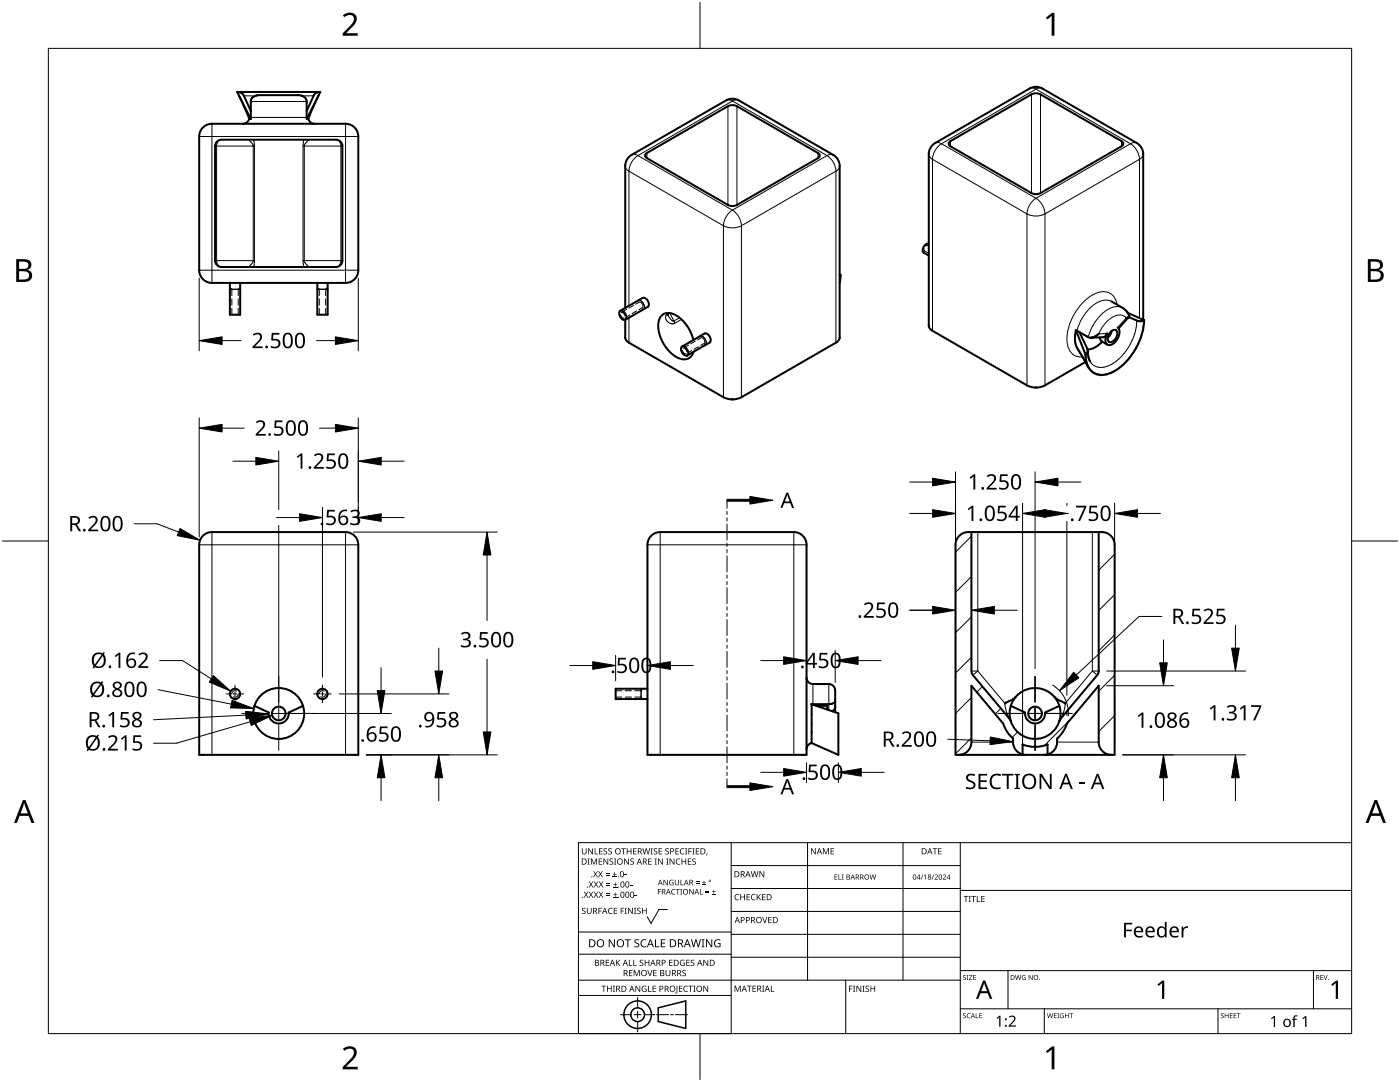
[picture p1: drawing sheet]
<svg xmlns="http://www.w3.org/2000/svg" width="279mm" height="216mm" viewBox="0 0 279 216" stroke-linecap="round" stroke-linejoin="round" font-family="sans-serif">
<g fill="none" stroke="#000" stroke-width=".4">
<path d="M47.7 19l2.1 4.7M47.9 18.4h15.5M51.1 19.1a1.28 1.28 0 0 0-1 1.2l-.1 3.4M51.1 19.1h.1M51.7 19l-.6 .1M51.7 19h.1M51.7 19h7.8M59.5 19h.1M59.5 19l.8 .1a1.28 1.28 0 0 1 .9 1.2v3.4M63.6 19l-2.1 4.7M40.7 25.3l1-.5 .6-.1h26.7a2.54 2.54 0 0 1 2.5 2.5v26.7a2.54 2.54 0 0 1-2.5 2.6h-26.7a2.54 2.54 0 0 1-2.5-2.6v-26.7a2.54 2.54 0 0 1 .9-1.9zM43.4 28.1l.8-.2h22.9a1.27 1.27 0 0 1 1.2 1.2v22.9a1.27 1.27 0 0 1-1.2 1.3h-22.9a1.27 1.27 0 0 1-1.3-1.3v-22.9l.1-.4z"/>
<path d="M49.7 23.7h.1M49.7 23.7a1.27 1.27 0 0 1-1.2 1M50 23.7h-.3M50.1 22.2l-1.4-3.1a1.29 1.29 0 0 0-1.4-.7l2.7 5.3M61.2 22.2l1.4-3.1a1.31 1.31 0 0 1 1.3-.7l-2.7 5.3M61.2 23.7h.3M61.5 23.7a1.27 1.27 0 0 0 1.3 1M61.5 23.7h.1M128.9 30.7l16.4-9.5 .9-.2 .9 .2 16.1 9.3a.55 .55 0 0 1 .4 .5 .55 .55 0 0 1-.4 .6l-16.1 9.3-.9 .2-.9-.2-16.2-9.3a.54 .54 0 0 1-.2-.9zM189.5 28.3l16.4-9.5 .9-.2 .9 .2 16.1 9.4a.55 .55 0 0 1 .4 .5 .55 .55 0 0 1-.4 .5l-16.1 9.3-.9 .2-.9-.2-16.2-9.3a.54 .54 0 0 1-.2-.9zM45.9 56.5v6.3h2v-6.3M63.3 56.5v6.3h2.1v-6.3"/>
<path d="M167.6 54.9h.2M167.6 54.8l.2 .1M167.8 54.9l-.2 1.6M185.4 48.6a1.2 1.2 0 0 0-1 1.8l1 .6M123.8 62a1.19 1.19 0 0 1 1 1.8 1.19 1.19 0 0 1-1-1.8zM124.8 61.5v-28.4a2.54 2.54 0 0 1 1.2-2.2l18.9-10.9a2.54 2.54 0 0 1 2.5 0l18.9 10.9a2.54 2.54 0 0 1 1.3 2.2l-.1 34.6-.7 .7-18.8 10.9a4 4 0 0 1-3.6 0l-18.9-10.9-.5-.5-.2-.5v-3.6l4.5-2.6a1.19 1.19 0 0 0-1-1.8l-4.5 2.6M133.2 62.7h.1M133.2 62.7l.1 .2M133.2 62.6v.1M133.3 62.5l-.1 .1M136.1 69.2a1.19 1.19 0 0 1 1 1.7 1.19 1.19 0 0 1-1-1.7zM136.1 69.2l4.5-2.6a1.19 1.19 0 0 1 1 1.7l-4.5 2.6"/>
<path d="M138.4 67.8a7.8 7.8 0 0 0-4.1-5.2 1.98 1.98 0 0 0-2.9 1.7 7.5 7.5 0 0 0 4.2 7.2 1.95 1.95 0 0 0 2.8-1.3M214.7 65.9a5.3 5.3 0 0 0 1.2 5l.7 1.3M214.7 65.9l2.5 1.4 .5 .1M214.7 65.9l1.9 4.8M215.4 66.3l1.7 3.7M216.6 72.2l.6 1M217.1 70l.1 1.1 .4 1M217.1 70l-.1 .4-.4 .3M219.3 66.6l-.8 .5-.8 .3M219.3 66.6h.1M219.5 67.3l.2 .6 1.3 .9M220 68.2l-1 .8a3.5 3.5 0 0 1-2 .7"/>
<path d="M221.6 66.3a.84 .84 0 0 1 1.3-.3 1.83 1.83 0 0 1-1.3 2.3 .97 .97 0 0 1-.3-1.6zM221.8 60.1l2.5 1.5 .8 .8M221.8 66l-.2 .8-.5 .6M223.1 65.3a2.13 2.13 0 0 1-.4 2.8 1.23 1.23 0 0 1-1.9 .4 2.15 2.15 0 0 1 .2-2 1.16 1.16 0 0 1-.9 .8l-2.4 .1M224.8 63.4h.1M225.1 62.4l3.2 1.5-.5 .2h-.6l-1.9-.8M225.1 62.4l.3 .6M225.1 63.3l-.3 .1M225.1 63.3h.1M225.3 63.2l-.2 .1M225.3 63.2l-2.1 2.3M225.3 63.2h.1"/>
<path d="M225.4 63h.1M225.4 63l-.1 .2M228.2 63.8v-33a2.54 2.54 0 0 0-1.3-2.2l-18.9-10.9a2.54 2.54 0 0 0-2.5 0l-18.9 10.9a2.54 2.54 0 0 0-1.2 2.2v34.5l.7 .7 18.9 10.9a4 4 0 0 0 3.5 0l8.1-4.7M228.3 63.9a12.8 12.8 0 0 1-6.2 10.4 3.3 3.3 0 0 1-5.2-1.6l-.3-2M40.3 107.1a2.54 2.54 0 0 1 2-.9h26.7a2.54 2.54 0 0 1 2.5 2.5v41.9h-31.7v-41.9v-.6zM130.2 106.7l1-.5h.6h26.6a2.54 2.54 0 0 1 2.6 2.5v41.9h-31.8v-41.9a2.54 2.54 0 0 1 1-2zM193.9 106.2v28l.3 .5 7.5 9.2M219.3 106.2l-.1 28-.2 .5-7.6 9.2M129.2 137.4h-6.3v2.1h6.3M161 135.2a1.27 1.27 0 0 0 1.2 1.3h3.2a1.27 1.27 0 0 1 1.3 1.3v4.3M166.7 139.9h.1M166.7 139.9a1.27 1.27 0 0 1-1.3 .6h-3.4"/>
<path d="M202.7 139.1l-.5 .4-1.6 .8M202.7 139.1a5.1 5.1 0 0 0-1 4.8M210.5 139.1l.5 .4 1.6 .8M210.5 139.1a5.1 5.1 0 0 0-7.8 0M210.5 139.1a5.1 5.1 0 0 1 .9 4.8M50.8 140.8l2.8 1.4a2 2 0 0 0 2 2.2 2 2 0 0 0 2-2.2l2.9-1.4M162 140.5v7.8M162 140.5l5.3 1.8v8.3l-5.4-2.3M162 148.3a1.27 1.27 0 0 0-1 1.2M162.9 140.8h2.2v.8M166.7 141l-.1 .5-.5 .4M191.4 150.6h30.3"/>
<path d="M200.6 140.3h-.1M201.7 140.8l2.9 1.4a2 2 0 0 0 2 2.2 2 2 0 0 0 2-2.2l2.8-1.4M204.1 150.5l.6 .1M204.1 150.5a2.69 2.69 0 0 1-1.9-3.1l-1.2-1.4-.8-1.6-6.3-7.6v11.3a2.64 2.64 0 0 1-3.2 2.5v-41.9a2.54 2.54 0 0 1 2.5-2.5h26.7a2.54 2.54 0 0 1 2.5 2.5v41.9a2.64 2.64 0 0 1-3.1-2.5v-11.3l-6.4 7.6-.8 1.6-1.1 1.4a2.72 2.72 0 0 1-1.9 3.1M204.1 150.5v-2a6.7 6.7 0 0 0 5 0v2M209.1 150.5l-.7 .1M211.4 143.9a5.1 5.1 0 0 1-4.8 3.5 5.1 5.1 0 0 1-4.9-3.5M212.6 140.3h.1"/>
<circle cx="46.9" cy="138.5" r="1.03"/>
<circle cx="64.4" cy="138.5" r="1.03"/>
<circle cx="55.6" cy="142.4" r="1.37"/>
<circle cx="55.6" cy="142.4" r="5.1"/>
<circle cx="206.6" cy="142.4" r="1.37"/>
</g>
<g fill="none" stroke="#000" stroke-width=".2">
<path d="M48.7 19.1h2.3M48.7 19.1h.1M62.6 19.1h-2.3M205.5 17.7a1.27 1.27 0 0 1 1.3 .1M205.9 18.8v19.7M206.8 17.8l18.8 10.9M206.8 17.8l-18.9 10.9M207.7 18.8v19.7M208 17.7a1.27 1.27 0 0 0-1.2 .1M39.8 27.2h31.7M42.3 24.7v31.8M42.9 29.1h7.9"/>
<path d="M44.2 27.9a1.12 1.12 0 0 0-1 1.2v22.9a1.19 1.19 0 0 0 1 1.3M49.6 27.9h.1M49.6 27.9l.7 .8 .2 .4v22.9l-.2 .5-.7 .8M50.1 23.4h11.1M50.1 20.3h11.1M50.6 27.9l.2 1.2M50.8 29.1v22.9M60.5 29.1h7.8M60.5 29.1v22.9M60.6 27.9l-.1 1.2M61.6 27.9l-.6 .7-.3 .5v22.9l.2 .5 .8 .8M61.7 27.9h-.1"/>
<path d="M67.1 27.9a1.12 1.12 0 0 1 .9 1.2v22.9a1.19 1.19 0 0 1-.9 1.3M69 24.7v31.8M124.8 33.1a1.27 1.27 0 0 0 .7 1.1M125.5 34.2v26.8M125.5 34.2l18.9 10.8M126 30.9a1.27 1.27 0 0 1 1.3 .1M127.3 31a4 4 0 0 0-1.8 3.2M127.3 31l18.9 10.9M129.1 30.5v1.1M144.9 20a1.27 1.27 0 0 1 1.3 .2M145.3 21.2v19.7M146.2 20.2l-18.9 10.8"/>
<path d="M146.2 20.2l18.8 10.8M147.1 21.2v19.7M147.4 20a1.27 1.27 0 0 0-1.2 .2M163.2 30.5v1.1M165 31l-18.8 10.9M165 31a4 4 0 0 1 1.8 3.2M166.3 30.9a1.27 1.27 0 0 0-1.3 .1M166.8 34.2l-18.8 10.8M166.8 34.2v34.2M167.6 33.1a1.27 1.27 0 0 1-.8 1.1M185.4 30.8a1.27 1.27 0 0 0 .7 1M186.1 31.8l18.9 10.9"/>
<path d="M186.1 31.8v34.2M186.6 28.6a1.27 1.27 0 0 1 1.3 .1M187.9 28.7a4 4 0 0 0-1.8 3.1M187.9 28.7l18.9 10.9M189.7 28.2v1M206.8 39.6a4 4 0 0 0-1.8 3.1M206.8 39.6a4 4 0 0 1 1.7 3.1M223.8 28.2v1M225.6 28.7a4 4 0 0 1 1.8 3.1M225.6 28.7l-18.8 10.9M226.9 28.6a1.27 1.27 0 0 0-1.3 .1M227.4 31.8v31.7"/>
<path d="M227.4 31.8l-18.9 10.9M228.2 30.8a1.27 1.27 0 0 1-.8 1M39.8 53.9h31.7M42.9 52h7.9M45.9 57.7h2M49.6 53.3h.1M50.8 52l-.2 1.3M60.5 52l.1 1.3M60.5 52h7.8M63.3 57.7h2.1M127.4 60a1.19 1.19 0 0 1 1 1.7M144.4 45a4 4 0 0 0 3.6 0"/>
<path d="M144.4 45v34.3M146.2 41.9a4 4 0 0 0-1.8 3.1M146.2 41.9a4 4 0 0 1 1.8 3.1M148 45v34.3M205 42.7v34.2M208.5 42.7v34.2M208.5 42.7a4 4 0 0 1-3.5 0M125.5 63.4v5M133.2 62.5a1.27 1.27 0 0 0-.1 1.6 1.27 1.27 0 0 0 1.6 .4M133.3 62.8a1.7 1.7 0 0 0 1.2 1.3M133.7 62.5l.8 1.6M134.5 64.1l.2 .4"/>
<path d="M135.6 63.4l-1.1 .7M136 63.7l-1.3 .8M139.7 67.1a1.19 1.19 0 0 1 1 1.8M216.7 70.6a3.6 3.6 0 0 0 2.7 4.1M221.8 60.1a3.6 3.6 0 0 0-4 1.1 9.8 9.8 0 0 0-2.9 4.8M222.9 60.8a2.83 2.83 0 0 0-4.1-2.3 10.7 10.7 0 0 0-5.8 10 2.74 2.74 0 0 0 3 2.7M223.1 65.3l1.7-1.9-.2-.1a2.02 2.02 0 0 0-2.6 0 7.3 7.3 0 0 0-2.7 3.3l1.7-.1M224.1 61.4a3 3 0 0 0-3.3 .6 9.6 9.6 0 0 0-3.6 5.3M225.1 63.3v.1M226.9 64a10.5 10.5 0 0 1-6.1 9.1 2.63 2.63 0 0 1-3.2-1M226.9 64h.1M228.2 64a12.3 12.3 0 0 1-6.8 10.4l-1 .3h-1"/>
<path d="M39.8 108.7h31.7M42.3 106.2v44.4M69 106.2v44.4M129.2 108.7h31.8M131.8 106.2v44.4M158.4 106.2v44.4M195.1 106.2v27.7M218 106.2v27.7M127.9 137.4v2.1M162.2 136.5v4M165.4 136.5v5.2M193.9 133.9h1.2"/>
<path d="M195.1 133.9l5.4 6.4a7.1 7.1 0 0 0 .9 3.1M195.1 133.9l-.9 .8M218 133.9l-5.4 6.4a7.5 7.5 0 0 1-.9 3.1M218 133.9h1.3M218 133.9l1 .8M193.9 148.1h8.3M201.4 143.4h.1M201.5 143.4h.1M211 148.1h8.3"/>
</g>
<path d="M47.2 137.9l-.1-.1a.63 .63 0 0 0-.8 .7M47.5 138.5a.63 .63 0 0 1-.9 .5M64.7 137.9l-.2-.1a.63 .63 0 0 0-.8 .7M65 138.5a.63 .63 0 0 1-1 .5" fill="none" stroke="#000" stroke-width=".2"/>
<g fill="none" stroke="#000" stroke-width=".2">
<path d="M45.9 57.3l.4 .4v1.3M46.3 59.6v1.3M47.5 59.6v1.3M47.9 57.3l-.4 .4v1.3M63.3 57.3l.4 .4v1.3M63.7 59.6v1.3M65 59.6v1.3M65.4 57.3l-.4 .4v1.3M184.6 50.1l.8 .4M185.2 49l.2 .1M46.3 61.5v1.3M47.5 61.5v1.3"/>
<path d="M63.7 61.5v1.3M65 61.5v1.3M125.1 61.7l-.7 .4M125.7 62.8l-.7 .4M126.4 61l-.9 .5M127.1 62.1l-.9 .5M127.6 60.3l-.7 .4M128.2 61.4l-.7 .4M137.4 68.9l-.7 .4M138 70l-.7 .4M138.8 68.1l-.9 .5M139.4 69.2l-.9 .5"/>
<path d="M139.9 67.4l-.7 .4M140.5 68.5l-.7 .4M122.9 139.1h1.2M122.9 137.8h1.2M124.8 139.1h1.2M124.8 137.8h1.2M126.7 139.1h1.2l.4 .4M128.3 137.4l-.4 .4h-1.2"/>
</g>
<path d="M45.9 57.7h2M63.3 57.7h2.1M127.4 60a1.19 1.19 0 0 1 1 1.7M127.6 60.3a.73 .73 0 0 1 .6 1.1M139.7 67.1a1.19 1.19 0 0 1 1 1.8M139.9 67.4a.73 .73 0 0 1 .6 1.1M127.9 137.4v2.1" fill="none" stroke="#000" stroke-width=".2"/>
<path d="M184.4 49.6l.2 .5M185.2 49l-.5 .1M123.9 62.8v.2a.67 .67 0 0 0 .7 .5M124 62.4a.71 .71 0 0 1 .7 .6M136.2 69.9v.2a.67 .67 0 0 0 .7 .5M136.3 69.5a.71 .71 0 0 1 .8 .7" fill="none" stroke="#000" stroke-width=".2"/>
<g fill="none" stroke="#000" stroke-width=".2">
<path d="M193.9 107l-3.2 3.2M193.9 115l-3.2 3.2M222.4 110.6l-3.1 3.2M222.4 118.7l-3.1 3.1M193.9 123.1l-3.2 3.2M193.9 131.1l-3.2 3.2M193.9 139.2l-3.2 3.2M196.1 137l-1.2 1.1M222.4 126.7l-3.1 3.2M222.4 134.7l-3.1 3.2M193.9 147.2l-3.2 3.2M199.7 141.4l-1.1 1.1"/>
<path d="M203.1 146.1l-1.1 1.1M213.6 143.6l-5.2 5.1M222.4 142.8l-3.1 3.2"/>
</g>
<path d="M9.7 9.7h260v196.5h-260z" fill="none" stroke="#000" stroke-width=".2"/>
<path d="M139.7 .5v9.2M.5 108h9.2M269.7 108h9.2M139.7 206.2v9.2" fill="none" stroke="#000" stroke-width=".2"/>
<g fill="#000">
<path d="M68.4 3.1a1.64 1.64 0 0 1 2.8 .4 2.52 2.52 0 0 1-1.2 2.2l-.9 .9h2.3v.5h-3v-.4l1.2-1.2a1.95 1.95 0 0 0 .9-2.2 1.23 1.23 0 0 0-1.8 .1zM208.7 3.5l1.3-.9h.4v4.5h-.5v-4l-.9 .8zM68.4 209.3a1.64 1.64 0 0 1 2.8 .4 2.52 2.52 0 0 1-1.2 2.2l-.9 1h2.3v.5h-3v-.5l1.2-1.2a1.95 1.95 0 0 0 .9-2.1 1.23 1.23 0 0 0-1.8 .1zM208.7 209.8l1.3-1h.4v4.6h-.5v-4l-.9 .7z"/>
<path d="M3.2 51.7h1.3a1.28 1.28 0 0 1 1.7 1.3 1.04 1.04 0 0 1-.8 .9 1.23 1.23 0 0 1 1 1.5 1.23 1.23 0 0 1-1.6 .9h-1.6zM3.8 54.1v1.7h.9a.86 .86 0 0 0 1.1-.9 .86 .86 0 0 0-1.1-.8zM3.8 52.2v1.4h.8a.78 .78 0 0 0 1.1-.7 .78 .78 0 0 0-1.1-.7z"/>
<path d="M273 51.7h1.3a1.28 1.28 0 0 1 1.7 1.3 1.04 1.04 0 0 1-.9 .9 1.23 1.23 0 0 1 1 1.5 1.23 1.23 0 0 1-1.5 .9h-1.6zM273.6 54.1v1.7h.9a.86 .86 0 0 0 1.1-.9 .86 .86 0 0 0-1.2-.8zM273.6 52.2v1.4h.8a.78 .78 0 0 0 1-.7 .78 .78 0 0 0-1.1-.7z"/>
<path d="M4.6 159.6h.5l1.8 4.6h-.6l-.6-1.4h-1.8l-.5 1.4h-.6zM4.8 160.2l-.7 2.1h1.4z"/>
<path d="M274.3 159.6h.5l1.8 4.6h-.6l-.5-1.4h-1.8l-.6 1.4h-.6zM274.6 160.2l-.7 2.1h1.4z"/>
</g>
<g fill="none" stroke="#000" stroke-width=".2">
<path d="M145.9 168.1v38.1h-30.5v-38.1h154.3M145.9 172.7h45.7M145.9 177.3h45.7M161.2 168.1v27.5M180.2 168.1v27.5M191.6 168.1v38.1M191.6 177.7h78.1M115.4 198.6h30.5M115.4 195.6h76.2M115.4 190.4h30.5M115.4 186h30.5M127.3 199v2.1"/>
<path d="M133.2 181.5h-1.7l-1.6 2.8-.7-1.4M145.9 181.9h45.7M145.9 186.4h45.7M145.9 191h45.7M168.8 195.6v10.6M191.6 193.7h78.1M201.2 193.7v7.6M262.1 193.7v7.6M123.8 202.5h2.1M126.6 202.5h1.3M127.3 201.8v1.4M127.3 203.8v2.1"/>
<path d="M128.6 202.5h2.1M131 202.5h2.4M133.8 202.5h.6M134.8 202.5h2.4M191.6 201.3h78.1M208.4 201.3v4.9M243.1 201.3v4.9"/>
</g>
<g fill="#000">
<path d="M116.1 169.3h.2v.8a.32 .32 0 0 0 .3 .3 .32 .32 0 0 0 .3-.3v-.8h.2v.8a.47 .47 0 0 1-.5 .4 .47 .47 0 0 1-.5-.5zM116.5 177.9h.2l.3 .5 .3-.5h.1l-.4 .6 .4 .6h-.1l-.3-.5-.4 .5h-.1l.4-.6zM117.3 171.3h.4l-.1 .1v1l.1 .1h-.4l.1-.1v-1zM117.4 169.3h.2l.6 1v-1h.1v1.2h-.1l-.7-1v1h-.1zM117.5 177.9h.2l.3 .5 .3-.5h.1l-.4 .6 .4 .6h-.1l-.4-.5-.3 .5h-.1l.4-.6zM117.5 175.9h.2l.3 .5 .3-.5h.1l-.4 .6 .5 .6h-.2l-.3-.5-.4 .5h-.1l.4-.6zM117.9 171.3h.3l.3 1 .4-1h.2v1.2h-.1v-1l-.4 1h-.1l-.4-1v1h-.2zM118.7 169.3h.1v1h.6v.2h-.7zM118.4 173.8h.1l.3 .5 .3-.5h.2l-.4 .6 .4 .7h-.1l-.4-.6-.3 .6h-.1l.4-.7zM118.5 177.9h.2l.2 .5 .3-.5h.2l-.4 .6 .4 .6h-.1l-.4-.5-.3 .5h-.1l.4-.6zM118.5 175.9h.2l.3 .5 .3-.5h.1l-.4 .6 .4 .6h-.1l-.3-.5-.4 .5h-.1l.4-.6zM119.5 171.3h.7v.1h-.6v.4h.5v.2h-.5v.4h.6v.1h-.7z"/>
<path d="M119.6 169.3h.6v.1h-.5v.4h.5v.1h-.5v.4h.5v.2h-.6zM119.4 173.8h.1l.3 .5 .3-.5h.2l-.4 .6 .4 .7h-.1l-.4-.6-.3 .6h-.2l.5-.7zM119.5 177.9h.1l.3 .5 .3-.5h.2l-.4 .6 .4 .6h-.1l-.4-.5-.3 .5h-.1l.4-.6zM119.5 175.9h.2l.3 .5 .3-.5h.1l-.4 .6 .4 .6h-.1l-.4-.5-.3 .5h-.1l.4-.6zM120.9 174.6h.8v.1h-.8zM120.9 174.2h.8v.1h-.8zM121 178.7h.8v.1h-.8zM121 178.3h.8v.1h-.8zM121 176.6h.8v.1h-.8zM121 176.3h.8v.1h-.8zM120.5 169.4l.4-.1h.3l-.1 .1a.25 .25 0 0 0-.4-.1 .25 .25 0 0 0 0 .4 .4 .4 0 0 1 .5 .3 .4 .4 0 0 1-.3 .5 .4 .4 0 0 1-.5-.2h.2a.27 .27 0 0 0 .4-.1 .27 .27 0 0 0-.3-.3l-.2-.2zM120.4 171.3h.2l.6 1v-1h.2v1.2h-.2l-.6-1v1h-.2z"/>
<path d="M121.4 169.4l.5-.1h.2v.1a.25 .25 0 0 0-.4-.1 .25 .25 0 0 0 0 .4 .4 .4 0 0 1 .4 .3 .4 .4 0 0 1-.2 .5 .4 .4 0 0 1-.5-.2h.1a.27 .27 0 0 0 .5-.1 .27 .27 0 0 0-.4-.3l-.2-.2zM122.3 174.9h.8v.2h-.8zM122.4 179h.8v.1h-.8zM122.4 177h.8v.1h-.8zM121.7 171.4l.4-.1 .3 .1-.1 .1a.25 .25 0 0 0-.4-.1 .25 .25 0 0 0 0 .4 .4 .4 0 0 1 .5 .3 .4 .4 0 0 1-.3 .5 .4 .4 0 0 1-.5-.3l.2 .1a.27 .27 0 0 0 .4-.2 .27 .27 0 0 0-.3-.3l-.2-.2zM122.6 174h.1v.4h.4v.1h-.4v.4h-.1v-.4h-.3v-.1h.3zM122.7 178.1h.1v.4h.4v.1h-.4v.3h-.1v-.3h-.3v-.1h.3zM122.7 176.1h.2v.3h.3v.2h-.3v.3h-.2v-.3h-.3v-.2h.3zM122.5 171.3h.5l-.2 .1v1l.2 .1h-.5l.2-.1v-1zM124 169.3h.9v.1h-.4v1.1h-.1v-1.1h-.4zM124.7 174.5h.4v.2h-.4zM124.6 171.3h.1l.7 1v-1h.1v1.2h-.2l-.6-1v1h-.1z"/>
<path d="M125.7 176.6h.5v.1h-.5zM125.1 169.3h.1v.5h.7v-.5h.1v1.2h-.1v-.6h-.7v.6h-.1zM125.8 171.4l.5-.1 .2 .1v.1a.25 .25 0 0 0-.4-.1 .25 .25 0 0 0 0 .4 .4 .4 0 0 1 .4 .3 .4 .4 0 0 1-.2 .5 .4 .4 0 0 1-.5-.3l.1 .1a.27 .27 0 0 0 .5-.2 .27 .27 0 0 0-.4-.3l-.2-.2zM126.7 178.6h.4v.2h-.4zM126.4 169.3h.6v.1h-.5v.4h.5v.1h-.5v.4h.5v.2h-.6zM128.2 169.3h.2l.2 1 .3-1h.2l.2 1 .3-1h.1l-.3 1.2h-.1l-.3-1.1-.3 1.1h-.2zM129.4 171.3h.6v.1h-.5v.4h.5v.2h-.5v.4h.5v.1h-.6zM129.8 169.3h.5l-.2 .1v1l.2 .1h-.5l.2-.1v-1zM130.7 171.3h.4l-.1 .1v1l.1 .1h-.4l.1-.1v-1zM130.5 169.4l.4-.1h.3l-.1 .1a.25 .25 0 0 0-.4-.1 .25 .25 0 0 0 0 .4 .4 .4 0 0 1 .5 .3 .4 .4 0 0 1-.3 .5 .4 .4 0 0 1-.5-.2h.2a.27 .27 0 0 0 .4-.1 .27 .27 0 0 0-.3-.3l-.2-.2zM131.3 177.4h.6v.1h-.5v.4h.5v.1h-.5v.5h-.1zM131.4 169.3h.7v.1h-.5v.4h.5v.1h-.5v.4h.5v.2h-.7z"/>
<path d="M131.3 171.3h.2l.7 1-.1-1h.2v1.2h-.2l-.6-1v1h-.2zM132.4 175.6h.2l.6 .9v-.9h.1v1h-.2l-.6-.9v.9h-.1zM133 171.3h.4l-.1 .1v1l.1 .1h-.4l.1-.1v-1zM132.8 169.4l.4-.1h.3l-.1 .1a.25 .25 0 0 0-.3-.1 .25 .25 0 0 0 0 .4 .4 .4 0 0 1 .4 .3 .4 .4 0 0 1-.3 .5 .4 .4 0 0 1-.4-.2h.1a.27 .27 0 0 0 .5-.1 .27 .27 0 0 0-.4-.3l-.2-.2zM133.7 175.7l.5-.2 .2 .1v.1a.45 .45 0 0 0-.7 .4 .45 .45 0 0 0 .6 .4v-.3h-.2v-.1h.3v.5a.6 .6 0 0 1-.8-.1 .6 .6 0 0 1 .1-.8zM134.1 177.5l.4-.1h.3l-.1 .2a.44 .44 0 0 0-.6 .4 .44 .44 0 0 0 .6 .3 .52 .52 0 0 1-.7 0 .52 .52 0 0 1 .1-.8zM133.6 171.3h.2l.7 1v-1h.1v1.2h-.2l-.6-1v1h-.2zM134.9 177.4h.8v.1h-.4v1h-.1v-1h-.3zM135 171.5l.5-.2 .3 .1-.1 .1a.49 .49 0 0 0-.7 .4 .49 .49 0 0 0 .7 .5 .52 .52 0 0 1-.6 0 .52 .52 0 0 1-.2-.6zM134.8 169.3h.7v.1h-.6v.4h.5v.1h-.5v.4h.6v.2h-.7zM134.7 175.6h.1v.7a.28 .28 0 0 0 .3 .2 .28 .28 0 0 0 .3-.2v-.7h.1v.7a.42 .42 0 0 1-.4 .4 .42 .42 0 0 1-.4-.4zM135.8 175.6h.1v.9h.5v.1h-.6z"/>
<path d="M135.8 177.4h.3l-.1 .1v.9l.1 .1h-.3l.1-.1v-.9zM135.8 169.4l.5-.2 .3 .1-.1 .1a.49 .49 0 0 0-.7 .5 .49 .49 0 0 0 .8 .4 .52 .52 0 0 1-.7 .1 .52 .52 0 0 1-.2-.6zM136 171.3h.2v.5h.6v-.5h.1v1.2h-.1v-.5h-.6v.5h-.2zM136.7 169.3h.5l-.2 .1v1l.2 .1h-.5l.2-.1v-1zM137.4 169.3h.7v.1h-.6v.4h.5v.2h-.5v.5h-.1zM137.3 171.3h.6v.1h-.5v.4h.5v.2h-.5v.4h.5v.1h-.6zM137.6 177.4h.1l.6 .9v-.9h.1v1.1h-.1l-.6-.9v.9h-.1zM138.2 169.3h.4l-.1 .1v1l.1 .1h-.4l.1-.1v-1zM138.9 176.2h.7v.1h-.7zM138.9 175.9h.7v.1h-.7zM138.2 171.4l.4-.1 .3 .1-.1 .1a.25 .25 0 0 0-.4-.1 .25 .25 0 0 0 0 .4 .4 .4 0 0 1 .5 .3 .4 .4 0 0 1-.3 .5 .4 .4 0 0 1-.5-.3l.2 .1a.27 .27 0 0 0 .4-.2 .27 .27 0 0 0-.3-.3l-.2-.2zM138.9 169.3h.6v.1h-.5v.4h.5v.1h-.5v.4h.5v.2h-.6z"/>
<path d="M139.7 177.4h.1v1h.5v.1h-.6zM140.1 176.5h.8v.1h-.8zM140.4 175.7h.2v.3h.3v.2h-.3v.3h-.2v-.3h-.3v-.2h.3zM140.8 178h.7v.2h-.7zM140.8 177.7h.7v.1h-.7zM141 170.3h.2l-.3 .4zM142.1 178.4h.7v.1h-.7zM142.4 177.6h.1v.3h.3v.1h-.3v.3h-.1v-.3h-.3v-.1h.3zM146.8 178.6l.4-.2 .3 .1v.1a.49 .49 0 0 0-.7 .4 .49 .49 0 0 0 .7 .5 .52 .52 0 0 1-.7 0 .52 .52 0 0 1-.2-.6zM147.7 178.4h.2v.5h.6v-.5h.2v1.2h-.2v-.5h-.6v.5h-.2zM149 178.4h.7v.1h-.5v.4h.4v.2h-.4v.4h.5v.1h-.7zM150 178.6l.5-.2 .3 .1-.1 .1a.49 .49 0 0 0-.7 .4 .49 .49 0 0 0 .8 .5 .52 .52 0 0 1-.7 0 .52 .52 0 0 1-.2-.6z"/>
<path d="M149.8 173.8h.2l.2 1.1 .3-1.1h.2l.3 1.1 .2-1.1h.2l-.3 1.2h-.2l-.3-1-.3 1h-.1zM151 178.4h.2v.6l.5-.6h.2l-.5 .5 .5 .7h-.2l-.4-.6-.1 .6h-.2zM151.6 173.8h.1l.7 1v-1h.1v1.2h-.2l-.6-1v1h-.1zM152.1 178.4h.7v.1h-.6v.4h.5v.2h-.5v.4h.6v.1h-.7zM161.8 169.3h.2l.7 1v-1h.1v1.2h-.2l-.6-1v1h-.2zM164.2 169.3h.2l.4 .9 .4-.9h.2v1.2h-.1v-1.1l-.4 1.1h-.1l-.4-1.1v1.1h-.2zM165.8 169.3h.6v.1h-.5v.4h.5v.1h-.5v.4h.5v.2h-.6zM166.5 174.5h.6v.1h-.4v.3h.4v.1h-.4v.4h.4v.1h-.6zM167.3 174.5h.2v.9h.4v.1h-.6zM168 174.5h.4l-.1 .1v.8l.1 .1h-.4l.1-.1v-.8zM173.6 174.5h.1l.2 .9 .2-.9h.2l.2 .9 .2-.9h.1l-.2 1h-.2l-.2-.9-.2 .9h-.2zM184.1 174.5h.2l-.4 1h-.1z"/>
<path d="M184.4 174.7l.4-.2v1h-.1v-.9l-.2 .2zM186.3 174.5h.1l-.4 1h-.1zM186.1 169.3h.9v.1h-.3v1.1h-.2v-1.1h-.4zM186.5 174.6a.37 .37 0 0 1 .6 0 .37 .37 0 0 1-.2 .6l-.2 .2h.5v.1h-.7l.3-.4a.27 .27 0 0 0 .3-.3 .27 .27 0 0 0-.4-.2zM187.2 169.3h.7v.1h-.5v.4h.5v.1h-.5v.4h.5v.2h-.7zM188.2 174.6a.37 .37 0 0 1 .6 0 .37 .37 0 0 1-.3 .6l-.2 .2h.5v.1h-.7l.3-.4a.27 .27 0 0 0 .3-.3 .27 .27 0 0 0-.4-.2zM192.3 178.8h.9v.1h-.3v1.1h-.2v-1.1h-.4zM193.3 178.8h.5l-.2 .1v1l.2 .1h-.5l.2-.1v-1zM193.8 178.8h1v.1h-.4v1.1h-.2v-1.1h-.4zM194.9 178.8h.2v1.1h.5v.1h-.7zM195.8 178.8h.7v.1h-.5v.4h.5v.1h-.5v.5h.5v.1h-.7zM116.2 181.3l.4-.2 .3 .1-.1 .1a.25 .25 0 0 0-.4-.1 .25 .25 0 0 0 0 .4 .4 .4 0 0 1 .5 .3 .4 .4 0 0 1-.3 .5 .4 .4 0 0 1-.5-.2h.2a.27 .27 0 0 0 .4-.1 .27 .27 0 0 0-.3-.3l-.2-.2z"/>
<path d="M117.1 181.1h.2v.8a.32 .32 0 0 0 .3 .3 .32 .32 0 0 0 .3-.3v-.8h.2v.8a.47 .47 0 0 1-.5 .5 .47 .47 0 0 1-.5-.5zM119.4 181.1h.7v.2h-.5v.4h.5v.1h-.5v.6h-.2zM120 196.7h1v.1h-.4v1.1h-.2v-1.1h-.4zM120.9 191.5h.7v.1h-.6v.4h.5v.2h-.5v.4h.6v.1h-.7zM121.5 181.3l.4-.2 .4 .1-.1 .1a.49 .49 0 0 0-.7 .5 .49 .49 0 0 0 .7 .4 .52 .52 0 0 1-.6 .1 .52 .52 0 0 1-.3-.6zM121.1 196.7h.2v.5h.6v-.5h.2v1.2h-.2v-.6h-.6v.6h-.2zM121.5 187.4h.2l.9 1.3v-1.3h.1v1.6h-.2l-.8-1.3v1.3h-.2zM122.3 196.7h.4l-.1 .1v1l.1 .1h-.4l.2-.1v-1zM122.5 181.1h.7v.2h-.6v.4h.5v.1h-.5v.4h.6v.2h-.7zM122.9 191.5h.2v.6l.5-.6h.2l-.5 .5 .5 .7h-.2l-.4-.6-.1 .6h-.2zM123.9 181.1h.6v.2h-.5v.4h.5v.1h-.5v.6h-.1zM124.7 181.1h.4l-.2 .2v.9l.2 .2h-.4l.1-.2v-.9z"/>
<path d="M124.7 187.4h1.2v.2h-.5v1.4h-.2v-1.4h-.5zM125.5 191.5h.2v1.1h.5v.1h-.7zM125.5 193.6h.7v.1h-.5v.4h.5v.1h-.5v.4h.5v.2h-.7zM125.3 181.1h.2l.7 1.1-.1-1.1h.2v1.3h-.2l-.6-1v1h-.2zM126.4 191.5h.1v1.1h.6v.1h-.7zM126.5 181.1h.5l-.2 .2v.9l.2 .2h-.5l.2-.2v-.9zM126.5 193.6h.2l.4 1 .4-1h.2v1.2h-.2v-1.1l-.4 1.1h-.1l-.4-1.1v1.1h-.1zM126.7 187.6l.3-.2 .6 .1-.2 .1a.33 .33 0 0 0-.6 .2 .33 .33 0 0 0 .4 .4 .47 .47 0 0 1 .4 .6 .47 .47 0 0 1-.7 .2h-.3v-.2h.2a.35 .35 0 0 0 .6-.2 .35 .35 0 0 0-.5-.4l-.3-.2zM126.8 196.7h.2l.6 1v-1h.2v1.2h-.2l-.7-1 .1 1h-.2zM127.2 181.3l.4-.2 .3 .1-.1 .1a.25 .25 0 0 0-.4-.1 .25 .25 0 0 0 0 .4 .4 .4 0 0 1 .5 .3 .4 .4 0 0 1-.3 .5 .4 .4 0 0 1-.5-.2h.2a.27 .27 0 0 0 .4-.1 .27 .27 0 0 0-.3-.3l-.2-.2zM127.7 191.6l.4-.1 .3 .1-.1 .1a.25 .25 0 0 0-.3-.1 .25 .25 0 0 0 0 .4 .4 .4 0 0 1 .4 .3 .4 .4 0 0 1-.3 .5 .4 .4 0 0 1-.4-.3l.1 .1a.27 .27 0 0 0 .5-.2 .27 .27 0 0 0-.4-.3l-.2-.2zM128 187.6l.6-.2 .4 .1-.1 .2a.63 .63 0 0 0-.9 .5 .63 .63 0 0 0 1 .6v.2a.83 .83 0 0 1-1.1-.3 .83 .83 0 0 1 .1-1.1z"/>
<path d="M128.2 196.8l.6-.1 .2 .1v.1a.5 .5 0 0 0-.8 .4 .5 .5 0 0 0 .7 .5v-.4h-.3v-.1h.4v.6a.66 .66 0 0 1-.8-.2 .66 .66 0 0 1 0-.9zM128.1 181.1h.2v.6h.6v-.6h.2v1.3h-.2v-.6h-.6v.6h-.2zM129.2 193.6h.1l.4 1 .3-1h.2l-.4 1.2h-.2zM129.3 196.7h.2v1.1h.5v.1h-.7zM128.7 191.5h.1v.5h.6v-.5h.2v1.2h-.2v-.5h-.6v.5h-.1zM130.7 187.4h.2v1.4h.7v.2h-.9zM130.2 196.7h.7v.1h-.5v.4h.5v.1h-.5v.5h.5v.1h-.7zM130.4 193.6h.6v.1h-.5v.4h.5v.1h-.5v.4h.5v.2h-.6zM131.9 187.4h.9v.2h-.7v.5h.6v.2h-.6v.5h.7v.2h-.9zM132.8 193.6h.2v.7a.32 .32 0 0 0 .3 .4 .32 .32 0 0 0 .3-.4v-.7h.2v.7a.47 .47 0 0 1-.5 .5 .47 .47 0 0 1-.5-.5zM133.5 191.5h.7v.1h-.5v.4h.5v.2h-.5v.4h.5v.1h-.7zM135 196.7h.2v1.3l-.1 .2h-.3l-.1-.1 .3-.2z"/>
<path d="M135.5 196.7h.7v.1h-.5v.4h.4v.1h-.4v.5h.5v.1h-.7zM135.8 191.7l.5-.2 .4 .1-.1 .1a.5 .5 0 0 0-.8 .4 .5 .5 0 0 0 .7 .5v-.4h-.2v-.1h.4v.6a.66 .66 0 0 1-.9-.1 .66 .66 0 0 1 0-.9zM136.2 193.7l.4-.2 .3 .1-.1 .1a.25 .25 0 0 0-.4-.1 .25 .25 0 0 0 0 .4 .4 .4 0 0 1 .5 .3 .4 .4 0 0 1-.3 .5 .4 .4 0 0 1-.5-.2h.2a.27 .27 0 0 0 .5-.1 .27 .27 0 0 0-.4-.3l-.2-.2zM136.5 196.8l.5-.1 .3 .1-.1 .1a.49 .49 0 0 0-.7 .4 .49 .49 0 0 0 .8 .4 .52 .52 0 0 1-.7 .1 .52 .52 0 0 1-.2-.6zM137 191.5h.6v.1h-.5v.4h.5v.2h-.5v.4h.5v.1h-.6zM137.4 196.7h.9v.1h-.4v1.1h-.1v-1.1h-.4zM137.9 191.6l.4-.1 .3 .1-.1 .1a.25 .25 0 0 0-.4-.1 .25 .25 0 0 0 0 .4 .4 .4 0 0 1 .5 .3 .4 .4 0 0 1-.3 .5 .4 .4 0 0 1-.5-.3l.2 .1a.27 .27 0 0 0 .4-.2 .27 .27 0 0 0-.3-.3l-.2-.2zM138.4 196.7h.4l-.1 .1v1l.1 .1h-.4l.1-.1v-1zM137.9 187.4h.2l.3 1.4 .4-1.4h.2l.4 1.4 .3-1.4h.2l-.4 1.6h-.2l-.4-1.3-.4 1.3h-.2zM140 187.4h.6l-.2 .2v1.3l.2 .1h-.6l.2-.1v-1.3zM140.4 196.7h.1l.7 1v-1h.1v1.2h-.1l-.7-1v1h-.1zM140.4 191.5h.2l.6 1v-1h.1v1.2h-.1l-.7-1v1h-.1z"/>
<path d="M140.9 187.4h.2l.9 1.3v-1.3h.1v1.6h-.2l-.8-1.3v1.3h-.2zM142.7 187.6l.7-.2 .4 .1-.1 .2a.65 .65 0 0 0-1 .5 .65 .65 0 0 0 .9 .6v-.4h-.3v-.2h.5v.7a.86 .86 0 0 1-1.1-.1 .86 .86 0 0 1 0-1.2zM146.6 196.7h.2l.4 1 .4-1h.2v1.2h-.1v-1.1l-.4 1.1h-.2l-.4-1.1v1.1h-.1zM149.1 196.7h.9v.1h-.4v1.1h-.1v-1.1h-.4zM150.2 196.7h.7v.1h-.6v.4h.5v.1h-.5v.5h.6v.1h-.7zM152.1 183h.2l.3 1 .4-1h.1l-.4 1.2h-.1zM152.1 196.7h.4l-.1 .1v1l.1 .1h-.4l.1-.1v-1zM153.8 196.7h.2v1.1h.5v.1h-.7zM153.3 183h.7v.1h-.5v.4h.5v.1h-.5v.5h.5v.1h-.7zM169.5 196.7h.6v.1h-.5v.5h.5v.1h-.5v.5h-.1zM170.2 196.7h.5l-.2 .1v1l.2 .1h-.5l.2-.1v-1zM170.9 196.7h.2l.6 1v-1h.2v1.2h-.2l-.6-1v1h-.2z"/>
<path d="M172.1 196.7h.5l-.2 .1v1l.2 .1h-.5l.2-.1v-1zM172.8 196.8l.4-.1h.2v.2a.25 .25 0 0 0-.4-.1 .25 .25 0 0 0 0 .4 .4 .4 0 0 1 .5 .3 .4 .4 0 0 1-.3 .4 .4 .4 0 0 1-.5-.2l.2 .1a.27 .27 0 0 0 .4-.2 .27 .27 0 0 0-.3-.3l-.3-.2zM173.7 196.7h.2v.5h.6v-.5h.2v1.2h-.2v-.6h-.6v.6h-.2zM192.2 194.7l.4-.1h.2l-.1 .1a.24 .24 0 0 0-.3 0 .24 .24 0 0 0-.1 .3 .24 .24 0 0 0 .4 .1 .31 .31 0 0 1 0 .4 .31 .31 0 0 1-.5-.1 .24 .24 0 0 0 .3 .1 .24 .24 0 0 0 .1-.3l-.4-.3zM192.9 194.6h.4l-.1 .1v.7l.1 .1h-.4l.1-.1v-.7zM193.4 194.6h.6l-.5 .8h.6v.1h-.7l.5-.8h-.5zM194.2 194.6h.6v.1h-.4v.3h.4v.1h-.4v.3h.4v.1h-.6zM202.6 194.6h.1l.2 .8 .2-.8h.2l.2 .8 .2-.8h.1l-.2 .9h-.2l-.2-.8-.2 .8h-.2zM204 194.7l.4-.1h.3l-.1 .1a.4 .4 0 0 0-.6 .4 .4 .4 0 0 0 .6 .3v-.3l-.2-.1h.3v.5a.53 .53 0 0 1-.7-.1 .53 .53 0 0 1 0-.7zM205.3 194.6h.1l.6 .8v-.8h.1v.9h-.2l-.5-.8v.8h-.1zM224.3 184.1h1.7v.4h-1.3v1h1.2v.3h-1.2v1.3h-.4zM231 196.4l1-.7h.4v3.6h-.5v-3.2l-.7 .6z"/>
<path d="M235.8 184.9h.3l.1 .4 .4-.4 .5-.1v.4h-.5l-.3 .3-.1 1.6h-.4zM263.5 194.6h.6v.1h-.5v.3h.4v.1h-.4v.3h.5v.1h-.6zM264.1 194.6h.2l.2 .8 .3-.8h.2l-.4 .9h-.1zM265.7 196.4l1-.7h.3v3.6h-.4v-3.2l-.7 .6zM192.2 202.3l.4-.1h.2l-.1 .1a.24 .24 0 0 0-.3 0 .24 .24 0 0 0-.1 .3 .24 .24 0 0 0 .4 .1 .31 .31 0 0 1 0 .5 .31 .31 0 0 1-.5-.2 .24 .24 0 0 0 .3 .1 .24 .24 0 0 0 .1-.3l-.4-.2zM193.1 202.3l.3-.1h.3l-.1 .1a.39 .39 0 0 0-.5 .4 .39 .39 0 0 0 .5 .3 .46 .46 0 0 1-.6 0 .46 .46 0 0 1 .1-.7zM194.7 202.2h.1v.8h.5v.2h-.6zM195.4 202.2h.6v.1h-.4v.3h.4v.1h-.4v.4h.4v.1h-.6zM198.9 203.1l.5-.4h.3v2.2h-.3v-1.9l-.4 .3zM201.3 202.9a.76 .76 0 0 1 1.2 0 .76 .76 0 0 1-.3 1.1l-.6 .6h1.1v.3h-1.4v-.3l.8-.8a.52 .52 0 0 0 .2-.8 .52 .52 0 0 0-.8 .1zM209 202.2h.1l.2 .8 .2-.8h.1l.3 .8 .2-.8h.1l-.3 1h-.1l-.2-.9-.3 .9h-.1zM210.3 202.2h.6v.1h-.4v.3h.3v.1h-.3v.4h.4v.1h-.6z"/>
<path d="M211 202.2h.4l-.2 .1v.8l.2 .1h-.4l.1-.1v-.8zM211.6 202.3l.7-.1-.1 .1a.4 .4 0 0 0-.6 .4 .4 .4 0 0 0 .6 .3v-.2l-.2-.2h.3v.5a.53 .53 0 0 1-.7-.1 .53 .53 0 0 1 0-.7zM212.5 202.2h.2v.4h.5v-.4h.1v1h-.1v-.5h-.5v.5h-.2zM213.4 202.2h.8v.1h-.3v.9h-.2v-.9h-.3zM243.7 202.3l.3-.1h.2v.1a.24 .24 0 0 0-.3 0 .24 .24 0 0 0-.1 .3 .24 .24 0 0 0 .3 .1 .31 .31 0 0 1 0 .5 .31 .31 0 0 1-.5-.2 .24 .24 0 0 0 .4 .1 .24 .24 0 0 0 0-.3l-.3-.2zM244.4 202.2h.2v.4h.5v-.4h.1v1h-.1v-.5h-.5v.5h-.2zM245.4 202.2h.6v.1h-.4v.3h.4v.1h-.4v.4h.4v.1h-.6zM246.2 202.2h.5v.1h-.4v.3h.4v.1h-.4v.4h.4v.1h-.5zM246.8 202.2h.8v.1h-.3v.9h-.2v-.9h-.3zM253.7 203.2l.6-.5h.2v2.2h-.3v-1.9l-.4 .4zM258.2 202.7l.3-.1h.5l-.1 .3-.4-.1-.1 .2v.3h.4v.2h-.4v1.4h-.3v-1.4h-.3l.3-.2zM259.9 203.2l.6-.5h.2v2.2h-.2v-1.9l-.5 .4z"/>
<path d="M116.1 171.3h.4a.61 .61 0 0 1 .6 .6 .61 .61 0 0 1-.6 .6h-.4zM116.3 171.4v1h.1a.48 .48 0 0 0 .5-.5 .48 .48 0 0 0-.4-.5z"/>
<path d="M122.7 169.9a.61 .61 0 0 1 1.2 0 .61 .61 0 0 1-1.2 0zM122.9 169.9a.45 .45 0 0 0 .9 0 .45 .45 0 0 0-.9 0z"/>
<path d="M123.1 171.9a.61 .61 0 0 1 1.2 0 .61 .61 0 0 1-1.2 0zM123.3 171.9a.45 .45 0 0 0 .9 0 .45 .45 0 0 0-.9 0z"/>
<path d="M123.9 173.9a.5 .5 0 0 1 .6 .1 .5 .5 0 0 1 0 .7 .44 .44 0 0 1-.6 .3 .44 .44 0 0 1-.2-.6zM123.9 174a.48 .48 0 0 0-.1 .6 .48 .48 0 0 0 .5 .3v-.8l-.1-.1z"/>
<path d="M124 178a.5 .5 0 0 1 .6 .1 .5 .5 0 0 1 0 .6 .44 .44 0 0 1-.6 .4 .44 .44 0 0 1-.2-.6zM124.1 178.1a.48 .48 0 0 0-.2 .6 .48 .48 0 0 0 .5 .3v-.8l-.1-.2z"/>
<path d="M124 176a.5 .5 0 0 1 .6 .1 .5 .5 0 0 1 0 .6 .44 .44 0 0 1-.6 .4 .44 .44 0 0 1-.2-.7zM124.1 176.1a.48 .48 0 0 0-.2 .5 .48 .48 0 0 0 .5 .3v-.7l-.1-.2z"/>
<path d="M124.9 178a.5 .5 0 0 1 .7 .1 .5 .5 0 0 1 0 .6 .44 .44 0 0 1-.6 .4 .44 .44 0 0 1-.2-.6zM125 178.1a.48 .48 0 0 0-.1 .6 .48 .48 0 0 0 .4 .3l.1-.8-.2-.2z"/>
<path d="M124.9 176a.5 .5 0 0 1 .7 .1 .5 .5 0 0 1 0 .6 .44 .44 0 0 1-.6 .4 .44 .44 0 0 1-.2-.7zM125 176.1a.48 .48 0 0 0-.1 .5 .48 .48 0 0 0 .5 .3v-.7l-.1-.2z"/>
<path d="M125.9 178a.5 .5 0 0 1 .6 .1 .5 .5 0 0 1 0 .6 .44 .44 0 0 1-.5 .4 .44 .44 0 0 1-.2-.6zM126 178.1a.48 .48 0 0 0-.2 .6 .48 .48 0 0 0 .5 .3l.1-.8-.2-.2z"/>
<path d="M127.3 169.3h.3a.35 .35 0 0 1 .5 .2 .35 .35 0 0 1-.3 .4l.4 .6h-.2l-.3-.5h-.3v.5h-.1zM127.4 169.4v.4h.2a.23 .23 0 0 0 .3-.2 .23 .23 0 0 0-.3-.2z"/>
<path d="M127.5 171.3h.2l.4 1.2h-.1l-.2-.4h-.4l-.2 .4h-.1zM127.6 171.5l-.2 .5h.4z"/>
<path d="M128.3 171.3h.3a.35 .35 0 0 1 .5 .2 .35 .35 0 0 1-.3 .5l.4 .5h-.2l-.3-.5h-.2v.5h-.2zM128.5 171.4v.5h.1a.23 .23 0 0 0 .3-.2 .23 .23 0 0 0-.3-.3z"/>
<path d="M131.7 175.5h.1l.5 1.1h-.2l-.1-.3h-.4l-.2 .3h-.1zM131.8 175.7l-.2 .5h.3z"/>
<path d="M132.1 177.4h.3a.31 .31 0 0 1 .4 .2 .31 .31 0 0 1-.2 .4l.3 .5h-.2l-.3-.5h-.2v.5h-.1zM132.2 177.5v.4h.2a.21 .21 0 0 0 .2-.2 .21 .21 0 0 0-.2-.2z"/>
<path d="M133.3 177.4h.1l.5 1.1h-.2l-.1-.4h-.4l-.2 .4h-.1zM133.4 177.5l-.2 .5h.4z"/>
<path d="M133.8 169.3h.3a.41 .41 0 0 1 .4 .5 .41 .41 0 0 1-.6 .2v.5h-.1zM133.9 169.4v.5a.29 .29 0 0 0 .5-.3 .29 .29 0 0 0-.5-.2z"/>
<path d="M136.9 175.5h.1l.4 1.1h-.1l-.1-.3h-.5l-.1 .3h-.1zM137 175.7l-.2 .5h.3z"/>
<path d="M136.2 177.9a.55 .55 0 0 1 1.1 0 .55 .55 0 0 1-1.1 0zM136.4 177.9a.45 .45 0 0 0 .9 0 .45 .45 0 0 0-.9 0z"/>
<path d="M137.6 175.6h.3a.31 .31 0 0 1 .4 .2 .31 .31 0 0 1-.2 .4l.3 .4h-.2l-.3-.4h-.2v.4h-.1zM137.7 175.7v.4h.2a.21 .21 0 0 0 .2-.2 .21 .21 0 0 0-.2-.2z"/>
<path d="M139 177.4h.1l.4 1.1h-.1l-.1-.4h-.5l-.1 .4h-.1zM139.1 177.5l-.2 .5h.3z"/>
<path d="M139.8 169.3h.4a.61 .61 0 0 1 .6 .6 .61 .61 0 0 1-.7 .6h-.3zM140 169.4v.9h.1a.48 .48 0 0 0 .5-.4 .48 .48 0 0 0-.4-.5z"/>
<path d="M141.4 175.8a.25 .25 0 0 1 .5 0 .25 .25 0 0 1-.5 0zM141.5 175.8a.15 .15 0 0 0 .3 0 .15 .15 0 0 0-.3 0z"/>
<path d="M146.6 173.8h.4a.61 .61 0 0 1 .6 .6 .61 .61 0 0 1-.7 .6h-.3zM146.7 174v.9h.2a.48 .48 0 0 0 .5-.5 .48 .48 0 0 0-.5-.4z"/>
<path d="M147.8 173.8h.4a.35 .35 0 0 1 .4 .3 .35 .35 0 0 1-.2 .4l.3 .5h-.2l-.3-.5h-.2v.5h-.2zM148 174v.4h.2a.23 .23 0 0 0 .3-.2 .23 .23 0 0 0-.3-.2z"/>
<path d="M149.2 173.8h.1l.5 1.2h-.1l-.2-.3h-.5l-.1 .3h-.2zM149.3 174l-.2 .5h.4z"/>
<path d="M153 178.4h.4a.61 .61 0 0 1 .6 .6 .61 .61 0 0 1-.6 .6h-.4zM153.2 178.5v1h.1a.48 .48 0 0 0 .5-.5 .48 .48 0 0 0-.4-.5z"/>
<path d="M163.4 169.2h.2l.5 1.3h-.2l-.2-.4h-.4l-.2 .4h-.1zM163.5 169.4l-.2 .6h.4z"/>
<path d="M168.9 174.5h.3a.26 .26 0 0 1 .4 .1 .26 .26 0 0 1-.2 .4 .27 .27 0 0 1 .2 .3 .27 .27 0 0 1-.3 .2h-.4zM169.1 175v.4h.2a.19 .19 0 0 0 .2-.2 .19 .19 0 0 0-.2-.2zM169.1 174.6v.3h.2a.17 .17 0 0 0 .2-.1 .18 .18 0 0 0-.3-.2z"/>
<path d="M170.1 174.5h.1l.4 1h-.1l-.1-.3h-.4l-.1 .3h-.2zM170.2 174.6l-.2 .5h.3z"/>
<path d="M170.8 174.5h.3a.29 .29 0 0 1 .3 .2 .29 .29 0 0 1-.2 .4l.3 .4h-.1l-.3-.4h-.2v.4h-.1zM170.9 174.6v.4h.2a.2 .2 0 0 0 .2-.2 .2 .2 0 0 0-.2-.2z"/>
<path d="M171.7 174.5h.3a.29 .29 0 0 1 .3 .2 .29 .29 0 0 1-.2 .4l.3 .4h-.1l-.3-.4h-.2v.4h-.1zM171.8 174.6v.4h.2a.2 .2 0 0 0 .2-.2 .2 .2 0 0 0-.3-.2z"/>
<path d="M172.4 175a.55 .55 0 0 1 1.1 0 .55 .55 0 0 1-1.1 0zM172.6 175a.4 .4 0 0 0 .8 0 .4 .4 0 0 0-.8 0z"/>
<path d="M182.3 174.6h.4l.2 .5a.38 .38 0 0 1-.5 .4 .38 .38 0 0 1-.2-.6zM182.4 174.6v.1a.39 .39 0 0 0-.1 .4 .39 .39 0 0 0 .3 .3 .4 .4 0 0 0 .2-.5 .4 .4 0 0 0-.4-.3z"/>
<path d="M183.4 174.5h.2v.7h.1l-.1 .3h-.2v-.2h-.4zM183.4 174.6l-.3 .6h.3z"/>
<path d="M184 169.3h.3a.61 .61 0 0 1 .6 .6 .61 .61 0 0 1-.6 .6h-.3zM184.1 169.4v.9h.2a.48 .48 0 0 0 .5-.4 .48 .48 0 0 0-.5-.5z"/>
<path d="M185.2 174.6a.29 .29 0 0 1 .5-.1 .29 .29 0 0 1-.1 .5 .29 .29 0 0 1 .1 .4 .29 .29 0 0 1-.4 0 .29 .29 0 0 1 .1-.4l-.2-.2zM185.3 175.2a.2 .2 0 0 0 .4 0 .2 .2 0 0 0-.4 0zM185.3 174.8a.2 .2 0 0 0 .4 0 .2 .2 0 0 0-.4 0z"/>
<path d="M185.5 169.2h.1l.5 1.3h-.1l-.2-.4h-.5l-.1 .4h-.2zM185.6 169.4l-.2 .6h.4z"/>
<path d="M187.5 174.6h.4l.1 .5a.38 .38 0 0 1-.4 .4 .38 .38 0 0 1-.3-.6zM187.5 174.6v.1a.39 .39 0 0 0-.1 .4 .39 .39 0 0 0 .4 .3 .4 .4 0 0 0 .1-.5 .4 .4 0 0 0-.4-.3z"/>
<path d="M189.4 174.5h.1v.7h.2l-.2 .3h-.1v-.2h-.5zM189.4 174.6l-.4 .6h.4z"/>
<path d="M118.4 181.1h.3a.35 .35 0 0 1 .4 .3 .35 .35 0 0 1-.2 .4l.3 .6h-.1l-.3-.5h-.3v.5h-.1zM118.5 181.3v.4h.2a.23 .23 0 0 0 .3-.2 .23 .23 0 0 0-.3-.2z"/>
<path d="M118.7 191.5h.4a.31 .31 0 0 1 .4 .2 .31 .31 0 0 1-.2 .4 .33 .33 0 0 1 .3 .4 .33 .33 0 0 1-.4 .2h-.5zM118.9 192.2v.4h.2a.23 .23 0 0 0 .3-.2 .23 .23 0 0 0-.3-.2zM118.9 191.6v.4h.2a.21 .21 0 0 0 .3-.2 .21 .21 0 0 0-.3-.2z"/>
<path d="M117.6 187.4h.5a.79 .79 0 0 1 .7 .8 .79 .79 0 0 1-.8 .8h-.4zM117.8 187.6v1.2h.2a.62 .62 0 0 0 .6-.6 .62 .62 0 0 0-.6-.6z"/>
<path d="M119.8 191.5h.4a.35 .35 0 0 1 .4 .3 .35 .35 0 0 1-.2 .4l.3 .5h-.2l-.3-.5h-.2v.5h-.2zM120 191.6v.5h.2a.23 .23 0 0 0 .3-.2 .23 .23 0 0 0-.3-.3z"/>
<path d="M119.3 187.6a.77 .77 0 0 1 1.1 .1 .77 .77 0 0 1-.2 1.1 .77 .77 0 0 1-1-.2l-.1-.6zM119.5 187.7a.63 .63 0 0 0-.2 .8 .63 .63 0 0 0 .8 .3 .63 .63 0 0 0 .2-.9 .63 .63 0 0 0-.8-.2z"/>
<path d="M120.6 181.1h.2l.4 1.3h-.1l-.2-.4h-.4l-.2 .4h-.1zM120.7 181.3l-.2 .6h.4z"/>
<path d="M122.1 191.5h.2l.5 1.2h-.2l-.1-.3h-.5l-.2 .3h-.1zM122.2 191.7l-.2 .5h.4z"/>
<path d="M123 196.7h.3a.35 .35 0 0 1 .4 .2 .35 .35 0 0 1-.2 .5l.3 .5h-.1l-.3-.5h-.3v.5h-.1zM123.1 196.8v.5h.2a.23 .23 0 0 0 .3-.3 .23 .23 0 0 0-.3-.2z"/>
<path d="M123.3 187.6a.77 .77 0 0 1 1.1 .1 .77 .77 0 0 1-.2 1.1 .77 .77 0 0 1-1.1-.2v-.6zM123.5 187.7a.63 .63 0 0 0-.2 .8 .63 .63 0 0 0 .8 .3 .63 .63 0 0 0 .2-.9 .63 .63 0 0 0-.8-.2z"/>
<path d="M124.5 193.6h.3a.35 .35 0 0 1 .4 .2 .35 .35 0 0 1-.2 .4l.3 .6h-.1l-.3-.5h-.3v.5h-.1zM124.6 193.7v.4h.2a.23 .23 0 0 0 .3-.2 .23 .23 0 0 0-.3-.2z"/>
<path d="M124 196.7h.4a.61 .61 0 0 1 .6 .6 .61 .61 0 0 1-.6 .6h-.4zM124.2 196.8v1h.2a.48 .48 0 0 0 .5-.5 .48 .48 0 0 0-.5-.5z"/>
<path d="M124.7 191.5h.2l.4 1.2h-.1l-.2-.3h-.4l-.2 .3h-.1zM124.8 191.7l-.2 .5h.4z"/>
<path d="M126 196.7h.2l.4 1.2h-.1l-.2-.4h-.4l-.2 .4h-.1zM126.1 196.8l-.2 .6h.4z"/>
<path d="M127.9 194.2a.61 .61 0 0 1 1.2 0 .61 .61 0 0 1-1.2 0zM128.1 194.2a.45 .45 0 0 0 .9 0 .45 .45 0 0 0-.9 0z"/>
<path d="M129.7 187.4h.2l.6 1.6h-.2l-.2-.5h-.6l-.2 .5h-.2zM129.8 187.6l-.3 .7h.5z"/>
<path d="M130.2 191.5h.2l.4 1.2h-.1l-.2-.3h-.4l-.2 .3h-.1zM130.3 191.7l-.2 .5h.4z"/>
<path d="M131 191.5h.3a.35 .35 0 0 1 .5 .3 .35 .35 0 0 1-.3 .4l.4 .5h-.2l-.3-.5h-.2v.5h-.2zM131.2 191.6v.5h.1a.23 .23 0 0 0 .3-.2 .23 .23 0 0 0-.3-.3z"/>
<path d="M131.8 193.6h.3a.31 .31 0 0 1 .4 .1 .31 .31 0 0 1-.2 .4 .33 .33 0 0 1 .3 .4 .33 .33 0 0 1-.4 .3h-.4zM131.9 194.2v.4h.3a.23 .23 0 0 0 .2-.2 .23 .23 0 0 0-.3-.2zM131.9 193.7v.4h.2a.21 .21 0 0 0 .3-.2 .21 .21 0 0 0-.3-.2z"/>
<path d="M131.6 196.7h.3a.41 .41 0 0 1 .5 .5 .41 .41 0 0 1-.6 .2v.5h-.2zM131.8 196.8v.5a.29 .29 0 0 0 .4-.2 .29 .29 0 0 0-.4-.3z"/>
<path d="M132.6 196.7h.4a.35 .35 0 0 1 .4 .2 .35 .35 0 0 1-.2 .5l.3 .5h-.2l-.3-.5h-.2v.5h-.2zM132.8 196.8v.5h.2a.23 .23 0 0 0 .3-.3 .23 .23 0 0 0-.3-.2z"/>
<path d="M132.1 191.5h.3a.41 .41 0 0 1 .4 .5 .41 .41 0 0 1-.6 .3v.4h-.1zM132.2 191.6v.5a.29 .29 0 0 0 .5-.2 .29 .29 0 0 0-.5-.3z"/>
<path d="M134.1 193.6h.3a.35 .35 0 0 1 .5 .2 .35 .35 0 0 1-.3 .4l.4 .6h-.2l-.3-.5h-.2v.5h-.2zM134.3 193.7v.4h.1a.23 .23 0 0 0 .3-.2 .23 .23 0 0 0-.3-.2z"/>
<path d="M133.6 197.3a.61 .61 0 0 1 1.2 0 .61 .61 0 0 1-1.2 0zM133.8 197.3a.45 .45 0 0 0 .9 0 .45 .45 0 0 0-.9 0z"/>
<path d="M133.7 187.4h.5a.79 .79 0 0 1 .7 .8 .79 .79 0 0 1-.8 .8h-.4zM133.9 187.6v1.2h.2a.62 .62 0 0 0 .6-.6 .62 .62 0 0 0-.6-.6z"/>
<path d="M135.2 193.6h.3a.35 .35 0 0 1 .4 .2 .35 .35 0 0 1-.2 .4l.3 .6h-.2l-.2-.5h-.3v.5h-.1zM135.3 193.7v.4h.2a.23 .23 0 0 0 .3-.2 .23 .23 0 0 0-.3-.2z"/>
<path d="M134.5 191.5h.4a.61 .61 0 0 1 .6 .6 .61 .61 0 0 1-.7 .6h-.3zM134.6 191.6v1h.2a.48 .48 0 0 0 .5-.5 .48 .48 0 0 0-.5-.5z"/>
<path d="M135.3 187.4h.4a.45 .45 0 0 1 .6 .3 .45 .45 0 0 1-.3 .6l.4 .7h-.2l-.4-.6h-.3v.6h-.2zM135.5 187.6v.6h.2a.3 .3 0 0 0 .4-.3 .3 .3 0 0 0-.4-.3z"/>
<path d="M137.1 187.4h.2l.6 1.6h-.2l-.2-.5h-.7l-.1 .5h-.2zM137.2 187.6l-.3 .7h.5z"/>
<path d="M139.6 191.5h.1l.5 1.2h-.2l-.1-.3h-.5l-.1 .3h-.2zM139.7 191.7l-.2 .5h.4z"/>
<path d="M138.9 197.3a.61 .61 0 0 1 1.2 0 .61 .61 0 0 1-1.2 0zM139.1 197.3a.45 .45 0 0 0 .9 0 .45 .45 0 0 0-.9 0z"/>
<path d="M141.7 191.5h.3a.61 .61 0 0 1 .6 .6 .61 .61 0 0 1-.6 .6h-.3zM141.8 191.6v1h.2a.48 .48 0 0 0 .5-.5 .48 .48 0 0 0-.5-.5z"/>
<path d="M147.1 183h.1l.5 1.2h-.2l-.1-.4h-.5l-.2 .4h-.1zM147.1 183.1l-.2 .6h.4z"/>
<path d="M147.8 183h.4a.41 .41 0 0 1 .4 .5 .41 .41 0 0 1-.6 .2v.5h-.2zM148 183.1v.5a.29 .29 0 0 0 .5-.2 .29 .29 0 0 0-.5-.3z"/>
<path d="M148.5 196.7h.1l.5 1.2h-.2l-.1-.4h-.5l-.2 .4h-.1zM148.5 196.8l-.2 .6h.4z"/>
<path d="M148.9 183h.3a.41 .41 0 0 1 .4 .5 .41 .41 0 0 1-.6 .2v.5h-.1zM149 183.1v.5a.29 .29 0 0 0 .5-.2 .29 .29 0 0 0-.5-.3z"/>
<path d="M149.9 183h.3a.35 .35 0 0 1 .5 .2 .35 .35 0 0 1-.3 .5l.4 .5h-.2l-.3-.5h-.2v.5h-.2zM150.1 183.1v.5h.1a.23 .23 0 0 0 .3-.3 .23 .23 0 0 0-.3-.2z"/>
<path d="M151.1 196.7h.4a.35 .35 0 0 1 .4 .2 .35 .35 0 0 1-.2 .5l.3 .5h-.2l-.3-.5h-.2v.5h-.2zM151.3 196.8v.5h.2a.23 .23 0 0 0 .2-.3 .23 .23 0 0 0-.2-.2z"/>
<path d="M150.8 183.6a.61 .61 0 0 1 1.2 0 .61 .61 0 0 1-1.2 0zM151.1 183.6a.45 .45 0 0 0 .9 0 .45 .45 0 0 0-.9 0z"/>
<path d="M153.1 196.7h.1l.5 1.2h-.2l-.1-.4h-.5l-.2 .4h-.1zM153.1 196.8l-.2 .6h.4z"/>
<path d="M154.3 183h.3a.61 .61 0 0 1 .6 .6 .61 .61 0 0 1-.6 .6h-.3zM154.4 183.1v1h.2a.48 .48 0 0 0 .5-.5 .48 .48 0 0 0-.5-.5z"/>
<path d="M196.2 195.7h.4l1.4 3.6h-.4l-.5-1.1h-1.4l-.5 1.1h-.4zM196.4 196.1l-.6 1.7h1.2z"/>
<path d="M201.7 194.6h.3a.49 .49 0 0 1 .5 .5 .49 .49 0 0 1-.5 .4h-.3zM201.8 194.7v.7h.4l.1-.2v-.3z"/>
<path d="M206.2 195.1a.5 .5 0 0 1 1 0 .5 .5 0 0 1-1 0zM206.4 195.1a.36 .36 0 0 0 .7 0 .36 .36 0 0 0-.7 0z"/>
<path d="M226.5 185.1a.94 .94 0 0 1 1.2-.2 .94 .94 0 0 1 .4 1.1h-1.4a.83 .83 0 0 0 .5 .8 .83 .83 0 0 0 .9-.2v.4a1.19 1.19 0 0 1-1.6-.3 1.19 1.19 0 0 1 0-1.6zM226.8 185.3l-.1 .4h1.1a.54 .54 0 0 0-.3-.5 .54 .54 0 0 0-.7 .1z"/>
<path d="M228.8 185.1a.94 .94 0 0 1 1.2-.2 .94 .94 0 0 1 .5 1.1h-1.5a.83 .83 0 0 0 .5 .8 .83 .83 0 0 0 .9-.2v.4a1.19 1.19 0 0 1-1.6-.3 1.19 1.19 0 0 1 0-1.6zM229.1 185.3l-.1 .4h1.1a.54 .54 0 0 0-.3-.5 .54 .54 0 0 0-.7 .1z"/>
<path d="M231.3 185l.6-.2 .6 .3v-1.1h.3v3.1h-.3v-.3a.96 .96 0 0 1-1.3 .1 .96 .96 0 0 1-.3-1.2zM231.5 185.2a.85 .85 0 0 0-.3 1 .85 .85 0 0 0 .9 .6 1.01 1.01 0 0 0-.1-1.7z"/>
<path d="M233.7 185.1a.94 .94 0 0 1 1.1-.2 .94 .94 0 0 1 .5 1.1h-1.5a.83 .83 0 0 0 .5 .8 .83 .83 0 0 0 .9-.2v.4a1.19 1.19 0 0 1-1.6-.3 1.19 1.19 0 0 1 .1-1.6zM234 185.3l-.2 .4h1.1a.54 .54 0 0 0-.3-.5 .54 .54 0 0 0-.6 .1z"/>
<path d="M262.7 194.6h.2a.28 .28 0 0 1 .4 .1 .28 .28 0 0 1-.2 .4l.3 .4h-.2l-.2-.4h-.2v.4h-.1zM262.8 194.7v.3h.1a.19 .19 0 0 0 .3-.2 .19 .19 0 0 0-.3-.1z"/>
<path d="M194.1 202.2l.5 1-.3-.3h-.3l-.3 .3zM194.2 202.3l-.2 .4h.3z"/>
<path d="M256.3 203.5a.81 .81 0 0 1 1.2 .1 .81 .81 0 0 1-.2 1.1 .81 .81 0 0 1-1.1-.2l-.1-.6zM256.6 203.6a.6 .6 0 0 0-.2 .8 .6 .6 0 0 0 .8 .2l.1-.2a.56 .56 0 0 0 0-.7 .56 .56 0 0 0-.7-.1z"/>
<circle cx="116.2" cy="179.1" r=".11"/>
<circle cx="117.2" cy="177" r=".11"/>
<circle cx="118.1" cy="175" r=".11"/>
<circle cx="123.4" cy="175" r=".11"/>
<circle cx="123.5" cy="179.1" r=".11"/>
<circle cx="123.5" cy="177" r=".11"/>
<circle cx="207.5" cy="195.5" r=".09"/>
<circle cx="265.1" cy="195.5" r=".09"/>
<circle cx="200.8" cy="204.7" r=".2"/>
<circle cx="200.8" cy="203.4" r=".2"/>
</g>
<g fill="none" stroke="#000" stroke-width=".3">
<path d="M131.4 201.1l5.5-1.4v5.5l-5.5-1.4z"/>
<circle cx="127.3" cy="202.5" r="1.37"/>
<circle cx="127.3" cy="202.5" r="2.74"/>
</g>
<g fill="none" stroke="#000" stroke-width=".2">
<path d="M45.2 138.5h1M46.5 138.5h.8M46.9 136.7v1M46.9 138.1v.7M46.9 139.2v1M47.6 138.5h1.1M55.6 135v5.1M62.6 138.5h1M64 138.5h.7M64.4 136.7v1M64.4 138.1v.7M64.4 139.2v1"/>
<path d="M65.1 138.5h1M206.6 135v5.1M48.3 142.4h5M54.5 142.4h2.3M55.6 141.2v2.3M55.6 144.7v5M57.9 142.4h5.1M199.2 142.4h5.1M205.4 142.4h2.3M206.6 141.2v2.3M206.6 144.7v5M208.9 142.4h5"/>
</g>
<g fill="none" stroke="#000" stroke-width=".2">
<path d="M39.8 55.5v14.5M71.5 55.5v14.5M44.3 68h3.8M63.2 68h3.7M39.8 83.4v23.7M44.3 85.4h4.4M46.5 92h4.6M55.6 90v11.7M63.8 85.4h3.1M71.5 83.4v21.2M76.1 92h4.5M181.6 96.2h4.5"/>
<path d="M190.7 94.2v51.8M206.6 94.2v39.2M211.1 96.2h4.6M26.8 104.5h4.5l4.4 1.7M55.2 103.3h4.6M55.6 104.9v35.9M64.4 101.2v33.9M70.6 106.2h28.6M76.1 103.3h4.5M97.2 110.7v13.1M181.6 102.5h4.5M193.9 119.7v.5"/>
<path d="M204.1 100.4v48.6M208.2 102.5h.1M208.6 102.5h4.6M212.9 100.4v.5M212.9 104v34.7M222.4 100.4v25.6M227 102.5h4.6M31.6 137.6l14.6 2.9M31.9 131.8h4.5l5.8 3.7M67.7 138.5h21.9M76.1 133.2v4.6M87.6 129.3v4.6"/>
<path d="M97.2 131.5v14.5M113.7 132.8h4.6M122.9 130.8v5M129.2 130.8v5M133.8 132.8h4.6M151.8 131.8h4.6M161 129.8v3.8M166.7 129.8v6.4M171.2 131.8h4.6M181.6 121.8h7.5M198.4 121.8h4.6M210.1 136.7a6.7 6.7 0 0 1 3.1 6.1"/>
<path d="M220.9 136.8h13.3M220.9 133.9h27.7M222.4 129.1v3.2M222.4 138.4v10.6M231.9 123h-4.6l-12.5 11.7M232.2 127.7v4.6M246.6 124.8v4.5M49.1 142.7l-18.5 .9M49.9 144l-14.7 4.3h-4.6M57.2 142.4h20.9M73.1 150.6h26.1M76.1 155.2v4.6"/>
<path d="M87.6 155.2v4.6M151.8 154.1h4.6M161 152.2v3.9M167.3 152.2v3.9M171.9 154.1h4.6M189.1 147.5l8.5 .3M202.3 147.3l-.1 .8M212.9 141.9v.9M224 150.6h24.6M232.2 155.2v4.6M246.6 155.2v4.6"/>
</g>
<g fill="#000" stroke="#000" stroke-width=".2">
<path d="M39.8 68l4.5-.8v1.5zM66.9 67.2l4.6 .8-4.6 .7zM39.8 85.4l4.5-.7v1.5zM51.1 91.3l4.5 .7-4.5 .8zM66.9 84.7l4.6 .7-4.6 .8zM71.5 92l4.6-.7v1.5zM186.1 95.4l4.6 .8-4.6 .7zM206.6 96.2l4.5-.8v1.5zM35.9 105.5l4 2.3-4.5-.9zM59.8 102.5l4.6 .8-4.6 .7zM71.5 103.3l4.6-.8v1.5zM97.2 106.2l.8 4.5h-1.6z"/>
<path d="M186.1 101.7l4.6 .8-4.6 .7zM208.3 101.7l4.6 .8-4.6 .7zM204.1 102.5l4.5-.8v1.5zM222.4 102.5l4.6-.8v1.5zM42.6 134.8l3.4 3.1-4.2-1.8zM46.3 139.8l4.3 1.6-4.6-.2zM75.3 137.8h1.5l-.7 4.6zM86.8 133.9h1.5l-.7 4.6zM118.3 132l4.6 .8-4.6 .8zM129.2 132.8l4.6-.8v1.6zM156.4 131.1l4.6 .7-4.6 .8zM166.7 131.8l4.5-.7v1.5z"/>
<path d="M186.1 121l4.6 .8-4.6 .7zM193.9 121.8l4.5-.8v1.5zM214.3 134.1l1 1.2-3.9 2.5zM231.4 132.3h1.6l-.8 4.5zM245.8 129.3h1.5l-.7 4.6zM49 141.9l4.6 .6-4.5 1zM49.7 143.3l4.6-.6-4.2 2.1zM76.1 150.6l.7 4.6h-1.5zM87.6 150.6l.7 4.6h-1.5zM96.4 146h1.6l-.8 4.6zM156.4 153.3l4.6 .8-4.6 .8zM167.3 154.1l4.6-.8v1.6z"/>
<path d="M197.6 147.1l4.6 .9-4.6 .6zM232.2 150.6l.8 4.6h-1.6zM246.6 150.6l.7 4.6h-1.5z"/>
</g>
<g fill="#000">
<path d="M50.4 66.7a1.01 1.01 0 0 1 1.2-.3 1.01 1.01 0 0 1 .7 1l-.3 .6-1.1 1.1h1.5v.4h-2v-.3l1.1-1.2a.72 .72 0 0 0 .4-.6 .72 .72 0 0 0-.4-.7l-.9 .3zM54.2 66.4h1.6v.4h-1.2l-.1 .9a1.02 1.02 0 0 1 1.5 .8 1.02 1.02 0 0 1-1.4 1l-.6-.2v-.3a.88 .88 0 0 0 1 .2 .88 .88 0 0 0 .6-.8 .85 .85 0 0 0-1.3-.4l-.2-.1zM51.1 84.2a1.01 1.01 0 0 1 1.1-.4 1.01 1.01 0 0 1 .7 1.1l-.3 .5-1.1 1.2h1.5v.3h-2v-.3l1.1-1.1a.72 .72 0 0 0 .4-.7 .72 .72 0 0 0-.4-.6l-.8 .3zM54.9 83.9h1.5v.3h-1.2l-.1 .9a1.02 1.02 0 0 1 1.5 .8 1.02 1.02 0 0 1-1.4 1.1l-.5-.2v-.3a.88 .88 0 0 0 .9 .2 .88 .88 0 0 0 .6-.8 .85 .85 0 0 0-1.3-.5l-.2-.1zM59.2 91.1l.8-.6h.4v3h-.4v-2.6l-.6 .5zM62.7 90.8a1.01 1.01 0 0 1 1.1-.4 1.01 1.01 0 0 1 .7 1l-.3 .6-1.1 1.2h1.5v.3h-2v-.3l1.1-1.1a.72 .72 0 0 0 .4-.7 .72 .72 0 0 0-.4-.6l-.8 .3zM65.3 90.5h1.5v.3h-1.2v.9a1.02 1.02 0 0 1 1.5 .8 1.02 1.02 0 0 1-1.4 1.1l-.6-.2v-.4a.88 .88 0 0 0 1 .3 .88 .88 0 0 0 .5-.9 .85 .85 0 0 0-1.2-.4l-.2-.1zM193.5 95.3l.8-.7h.3v3.1h-.3v-2.7l-.6 .5zM196.9 95a1.01 1.01 0 0 1 1.2-.4 1.01 1.01 0 0 1 .7 1l-.3 .6-1.1 1.1h1.5v.4h-2v-.3l1.1-1.1a.72 .72 0 0 0 .4-.7 .72 .72 0 0 0-.4-.7l-.9 .3zM199.6 94.6h1.5v.4h-1.2l-.1 .9a1.02 1.02 0 0 1 1.5 .8 1.02 1.02 0 0 1-1.4 1l-.5-.1v-.4a.88 .88 0 0 0 1 .2 .88 .88 0 0 0 .5-.8 .85 .85 0 0 0-1.2-.4l-.2-.1zM17.6 103.3a1.01 1.01 0 0 1 1.2-.4 1.01 1.01 0 0 1 .7 1l-.3 .6-1.1 1.2h1.5v.3h-2v-.3l1.1-1.1a.72 .72 0 0 0 .4-.7 .72 .72 0 0 0-.4-.6l-.9 .2zM65.3 101.7h1.5v.4h-1.2l-.1 .9a1.02 1.02 0 0 1 1.5 .8 1.02 1.02 0 0 1-1.3 1l-.6-.2v-.3a.88 .88 0 0 0 1 .2 .88 .88 0 0 0 .5-.8 .85 .85 0 0 0-1.2-.4l-.2-.1z"/>
<path d="M69.9 102a1.06 1.06 0 0 1 1.1-.4 1.06 1.06 0 0 1 .8 1l-.3 .4-.3 .2a.82 .82 0 0 1 .7 .9 .82 .82 0 0 1-.9 .7l-1.1-.2v-.3a1.08 1.08 0 0 0 1.6-.3 .62 .62 0 0 0-.8-.6h-.3v-.4a.7 .7 0 0 0 .7 0 .7 .7 0 0 0 .3-.7 .89 .89 0 0 0-1.3 0zM193.1 101.6l.8-.7h.4v3h-.4v-2.6l-.6 .5zM199.2 100.9h1.5v.4h-1.2v.8a1.02 1.02 0 0 1 1.5 .9 1.02 1.02 0 0 1-1.4 1l-.6-.2v-.3a.88 .88 0 0 0 1 .2 .88 .88 0 0 0 .5-.8 .85 .85 0 0 0-1.2-.4l-.2-.2zM214.8 100.9h2v.3l-1.2 2.7h-.5l1.3-2.6h-1.6zM217.5 100.9h1.5v.4h-1.2l-.1 .8a1.02 1.02 0 0 1 1.5 .9 1.02 1.02 0 0 1-1.4 1l-.5-.2v-.3a.88 .88 0 0 0 .9 .2 .88 .88 0 0 0 .6-.8 .85 .85 0 0 0-1.3-.4l-.2-.2zM22.9 130.9l.8-.7h.3v3.1h-.3v-2.7l-.6 .5zM27.6 130.5a1.01 1.01 0 0 1 1.2-.3 1.01 1.01 0 0 1 .7 1l-.3 .6-1.1 1.1h1.5v.4h-2v-.3l1.1-1.2a.72 .72 0 0 0 .4-.6 .72 .72 0 0 0-.4-.7l-.9 .3zM92 126.4a1.06 1.06 0 0 1 1.1-.4 1.06 1.06 0 0 1 .8 1l-.3 .4-.3 .2a.82 .82 0 0 1 .7 .9 .82 .82 0 0 1-.9 .7l-1.1-.2v-.3a1.08 1.08 0 0 0 1.6-.3 .62 .62 0 0 0-.9-.7h-.3v-.3a.7 .7 0 0 0 .8 0 .7 .7 0 0 0 .3-.7 .89 .89 0 0 0-1.3-.1zM95.8 126.1h1.5v.4h-1.2v.8a1.02 1.02 0 0 1 1.5 .9 1.02 1.02 0 0 1-1.4 1l-.6-.2v-.3a.88 .88 0 0 0 1 .2 .88 .88 0 0 0 .6-.8 .85 .85 0 0 0-1.3-.4l-.2-.1zM123.4 131.3h1.5v.3h-1.2l-.1 .9a1.02 1.02 0 0 1 1.5 .8 1.02 1.02 0 0 1-1.4 1l-.5-.1v-.4a.88 .88 0 0 0 1 .2 .88 .88 0 0 0 .5-.8 .85 .85 0 0 0-1.3-.4l-.1-.1zM163.6 130.3h1.5v.3h-1.2l-.1 .9a1.02 1.02 0 0 1 1.5 .8 1.02 1.02 0 0 1-1.4 1l-.5-.1v-.4a.88 .88 0 0 0 1 .3 .88 .88 0 0 0 .5-.9 .85 .85 0 0 0-1.2-.4l-.2-.1zM172.4 120.5a1.01 1.01 0 0 1 1.2-.3 1.01 1.01 0 0 1 .6 1l-.2 .6-1.1 1.1h1.5v.4h-2v-.4l1.1-1.1a.72 .72 0 0 0 .4-.6 .72 .72 0 0 0-.4-.7l-.9 .3z"/>
<path d="M175.1 120.2h1.5v.4h-1.2l-.1 .8a1.02 1.02 0 0 1 1.5 .9 1.02 1.02 0 0 1-1.4 1l-.5-.2v-.3a.88 .88 0 0 0 .9 .2 .88 .88 0 0 0 .6-.8 .85 .85 0 0 0-1.3-.4l-.1-.1zM238 121.5h1.5v.3h-1.2l-.1 .9a1.02 1.02 0 0 1 1.6 .8 1.02 1.02 0 0 1-1.4 1l-.6-.1v-.4a.88 .88 0 0 0 1 .3 .88 .88 0 0 0 .5-.9 .85 .85 0 0 0-1.2-.4l-.2-.1zM240.2 121.8a1.01 1.01 0 0 1 1.2-.4 1.01 1.01 0 0 1 .7 1l-.3 .6-1.1 1.2h1.5v.3h-2v-.3l1.1-1.1a.72 .72 0 0 0 .4-.7 .72 .72 0 0 0-.4-.6l-.9 .2zM242.9 121.5h1.5v.3h-1.2l-.1 .9a1.02 1.02 0 0 1 1.5 .8 1.02 1.02 0 0 1-1.4 1l-.5-.1v-.4a.88 .88 0 0 0 .9 .3 .88 .88 0 0 0 .6-.9 .85 .85 0 0 0-1.3-.4l-.1-.1zM21.6 142.7l.9-.6h.3v3h-.4v-2.6l-.6 .5zM21.6 147a1.01 1.01 0 0 1 1.1-.3 1.01 1.01 0 0 1 .7 1l-.3 .6-1.1 1.1h1.5v.4h-2v-.4l1.1-1.1a.72 .72 0 0 0 .4-.6 .72 .72 0 0 0-.4-.7l-.8 .3zM24.1 142.1h1.6v.3h-1.2l-.1 .9a1.02 1.02 0 0 1 1.5 .8 1.02 1.02 0 0 1-1.4 1l-.5-.1v-.4a.88 .88 0 0 0 .9 .3 .88 .88 0 0 0 .6-.9 .85 .85 0 0 0-1.3-.4l-.2-.1zM24.1 147.4l.9-.7h.3v3.1h-.4v-2.7l-.6 .5zM26.6 146.7h1.6v.4h-1.2l-.1 .8a1.02 1.02 0 0 1 1.5 .9 1.02 1.02 0 0 1-1.4 1l-.5-.2v-.3a.88 .88 0 0 0 .9 .2 .88 .88 0 0 0 .6-.8 .85 .85 0 0 0-1.3-.4l-.2-.1zM75.8 145h1.5v.3h-1.2v.9a1.02 1.02 0 0 1 1.5 .8 1.02 1.02 0 0 1-1.4 1l-.6-.1v-.4a.88 .88 0 0 0 1 .2 .88 .88 0 0 0 .6-.8 .85 .85 0 0 0-1.3-.4l-.2-.1zM87.3 142.1h1.6v.3h-1.2l-.1 .9a1.02 1.02 0 0 1 1.5 .8 1.02 1.02 0 0 1-1.4 1l-.5-.1v-.4a.88 .88 0 0 0 .9 .3 .88 .88 0 0 0 .6-.9 .85 .85 0 0 0-1.3-.4l-.2-.1zM161.5 152.6h1.5v.3h-1.2l-.1 .9a1.02 1.02 0 0 1 1.5 .8 1.02 1.02 0 0 1-1.4 1l-.5-.1v-.4a.88 .88 0 0 0 1 .3 .88 .88 0 0 0 .5-.9 .85 .85 0 0 0-1.3-.4l-.1-.1z"/>
<path d="M180 146.3a1.01 1.01 0 0 1 1.1-.4 1.01 1.01 0 0 1 .7 1l-.3 .6-1.1 1.2h1.6v.3h-2v-.3l1-1.1a.72 .72 0 0 0 .5-.7 .72 .72 0 0 0-.5-.7l-.8 .3zM192.9 154.7a1.43 1.43 0 0 1 1.7-.2l-.1 .4-.2-.1a.64 .64 0 0 0-.7-.1 .64 .64 0 0 0-.4 .6l.5 .4a.93 .93 0 0 1 1 1.1 .93 .93 0 0 1-1.4 .7l-.5-.2v-.3a1.08 1.08 0 0 0 1.5-.2 1.08 1.08 0 0 0-1.1-.9 .8 .8 0 0 1-.3-1.2zM195.3 154.4h1.7v.4h-1.3v.9h1.2v.3h-1.2v1.1h1.3v.4h-1.7zM197.9 154.8a1.7 1.7 0 0 1 1.9-.2l-.2 .3a1.19 1.19 0 0 0-1.4 .1 1.19 1.19 0 0 0-.2 1.5 1.15 1.15 0 0 0 1.7 .5v.4a1.56 1.56 0 0 1-1.9-.4 1.56 1.56 0 0 1-.1-1.9zM200 154.4h2.2v.4h-.9v2.7h-.4v-2.7h-.9zM202.5 154.4h1.1v.2l-.4 .1v2.4l.4 .1v.3h-1.1v-.3l.3-.1v-2.4l-.3-.1zM207.5 154.4h.4l1.6 2.5v-2.5h.4v3.1h-.5l-1.6-2.6v2.6h-.3zM215.4 156.1h1v.4h-1zM227.1 142.8l.8-.6h.3v3h-.4v-2.6l-.5 .5zM241.4 141.4l.9-.7h.3v3.1h-.4v-2.7l-.6 .5zM244.8 141a1.06 1.06 0 0 1 1.2-.4 1.06 1.06 0 0 1 .7 1l-.2 .4-.4 .2a.82 .82 0 0 1 .7 .9 .82 .82 0 0 1-.9 .7l-1.1-.2v-.3a1.08 1.08 0 0 0 1.6-.3 .62 .62 0 0 0-.8-.7h-.3v-.3a.7 .7 0 0 0 .7 0 .7 .7 0 0 0 .3-.7 .89 .89 0 0 0-1.3-.1zM247.4 141.4l.9-.7h.3v3.1h-.4v-2.7l-.6 .5z"/>
<path d="M249.7 140.7h2v.3l-1.2 2.8h-.4l1.2-2.7h-1.6z"/>
<path d="M56.8 66.6a1.05 1.05 0 0 1 1.2 0 1.05 1.05 0 0 1 .4 1.2 1.31 1.31 0 0 1-1 1.7 1.22 1.22 0 0 1-1-1.6l.1-.8zM57 66.9a1.88 1.88 0 0 0 .3 2.3 .71 .71 0 0 0 .7-1 1.17 1.17 0 0 0-.6-1.5z"/>
<path d="M59.2 66.6a1.05 1.05 0 0 1 1.3 0 1.05 1.05 0 0 1 .4 1.2 1.31 1.31 0 0 1-1 1.7 1.22 1.22 0 0 1-1-1.6v-.8zM59.5 66.9a1.88 1.88 0 0 0 .2 2.3 .71 .71 0 0 0 .8-1 1.17 1.17 0 0 0-.6-1.5z"/>
<path d="M57.4 84.1a1.05 1.05 0 0 1 1.3-.1 1.05 1.05 0 0 1 .3 1.2 1.31 1.31 0 0 1-1 1.8 1.22 1.22 0 0 1-1-1.6l.1-.8zM57.6 84.3a1.88 1.88 0 0 0 .3 2.3 .71 .71 0 0 0 .8-.9 1.17 1.17 0 0 0-.7-1.5z"/>
<path d="M59.8 84.1a1.05 1.05 0 0 1 1.3-.1 1.05 1.05 0 0 1 .4 1.2 1.31 1.31 0 0 1-1 1.8 1.22 1.22 0 0 1-1-1.6l.1-.8zM60.1 84.3a1.88 1.88 0 0 0 .2 2.3 .71 .71 0 0 0 .8-.9 1.17 1.17 0 0 0-.6-1.5z"/>
<path d="M67.9 90.7a1.05 1.05 0 0 1 1.2-.1 1.05 1.05 0 0 1 .4 1.2 1.31 1.31 0 0 1-1 1.8 1.22 1.22 0 0 1-1-1.6l.1-.8zM68.1 90.9a1.88 1.88 0 0 0 .2 2.3 .71 .71 0 0 0 .8-.9 1.17 1.17 0 0 0-.6-1.5z"/>
<path d="M202.2 94.8a1.05 1.05 0 0 1 1.2 0 1.05 1.05 0 0 1 .4 1.2 1.31 1.31 0 0 1-1 1.7 1.22 1.22 0 0 1-1-1.5l.1-.9zM202.4 95.1a1.88 1.88 0 0 0 .2 2.3 .71 .71 0 0 0 .8-.9 1.17 1.17 0 0 0-.6-1.6z"/>
<path d="M14 103h.9a.87 .87 0 0 1 1 .6 .87 .87 0 0 1-.5 1.1l.8 1.3h-.5l-.7-1.2h-.6v1.2h-.4zM14.4 103.3v1.1h.5a.58 .58 0 0 0 .7-.5 .58 .58 0 0 0-.8-.6z"/>
<path d="M20.4 103.1a1.05 1.05 0 0 1 1.3 0 1.05 1.05 0 0 1 .3 1.2 1.31 1.31 0 0 1-1 1.8 1.22 1.22 0 0 1-1-1.6l.1-.8zM20.6 103.4a1.88 1.88 0 0 0 .3 2.3 .71 .71 0 0 0 .8-.9 1.17 1.17 0 0 0-.7-1.6z"/>
<path d="M22.8 103.1a1.05 1.05 0 0 1 1.3 0 1.05 1.05 0 0 1 .4 1.2 1.31 1.31 0 0 1-1 1.8 1.22 1.22 0 0 1-1-1.6l.1-.8zM23.1 103.4a1.88 1.88 0 0 0 .2 2.3 .71 .71 0 0 0 .8-.9 1.17 1.17 0 0 0-.6-1.6z"/>
<path d="M67.9 102l.5-.3h.5h.4v.3a1.03 1.03 0 0 0-1.4 1.2 .96 .96 0 0 1 1.5 .1 .96 .96 0 0 1-.5 1.4 1.14 1.14 0 0 1-1.1-.3 1.14 1.14 0 0 1-.3-1.1l.1-.8zM67.9 103.8a.66 .66 0 0 0 1.3 0 .66 .66 0 0 0-1.3 0z"/>
<path d="M196.9 101.1a1.05 1.05 0 0 1 1.2 0 1.05 1.05 0 0 1 .4 1.1 1.3 1.3 0 0 1-1 1.8 1.22 1.22 0 0 1-1-1.6l.1-.8zM197.1 101.4a1.88 1.88 0 0 0 .3 2.3 .71 .71 0 0 0 .8-1 1.17 1.17 0 0 0-.7-1.5z"/>
<path d="M202.7 100.9h.4v2h.4v.4h-.4v.6h-.4v-.6h-1.4v-.4zM202.7 101.3l-1.1 1.6h1.1z"/>
<path d="M220 101.1a1.05 1.05 0 0 1 1.3 0 1.05 1.05 0 0 1 .3 1.1 1.31 1.31 0 0 1-1 1.8 1.22 1.22 0 0 1-1-1.6l.1-.8zM220.2 101.4a1.88 1.88 0 0 0 .3 2.3 .71 .71 0 0 0 .8-1 1.17 1.17 0 0 0-.7-1.5z"/>
<path d="M18.3 136.4l.9-.4 .9 .2 .2-.3 .3 .2-.2 .3a1.58 1.58 0 0 1 .2 2 1.58 1.58 0 0 1-1.8 .6l-.2-.1-.2 .3-.3-.2 .3-.3a2.01 2.01 0 0 1-.1-2.3zM20.2 136.7l-1.4 1.9a1.08 1.08 0 0 0 1.3-.1 1.08 1.08 0 0 0 .3-1.2zM18.7 136.6a1.68 1.68 0 0 0-.1 1.8l1.3-1.9-.6-.2z"/>
<path d="M18.7 130.6l.9-.4 .9 .2 .2-.3 .2 .2-.2 .3a1.58 1.58 0 0 1 .3 1.9 1.58 1.58 0 0 1-1.9 .7l-.2-.1-.2 .3-.2-.2 .2-.3a2.01 2.01 0 0 1 0-2.3zM20.5 130.9l-1.4 1.9a1.08 1.08 0 0 0 1.3-.1 1.08 1.08 0 0 0 .3-1.2zM19 130.8a1.68 1.68 0 0 0-.1 1.8l1.4-1.9-.7-.2z"/>
<path d="M22.6 136.3a.88 .88 0 0 1 1.2-.3 .88 .88 0 0 1 .4 1.1l-.5 .4a.87 .87 0 0 1 .7 1.1 .87 .87 0 0 1-1.2 .5 .82 .82 0 0 1-.8-.7 .82 .82 0 0 1 .6-.9l-.1-.1a.77 .77 0 0 1-.3-1.1zM22.8 138.3a.6 .6 0 0 0 1.2 0 .6 .6 0 0 0-1.2 0zM22.9 136.8a.51 .51 0 0 0 1 0 .51 .51 0 0 0-1 0z"/>
<path d="M25.6 130.5l.5-.2 .5-.1h.3v.3a1.03 1.03 0 0 0-1.3 1.2 .96 .96 0 0 1 1.5 .1 .96 .96 0 0 1-.5 1.4 1.14 1.14 0 0 1-1.2-.2 1.14 1.14 0 0 1-.2-1.2l.1-.8zM25.5 132.3a.7 .7 0 0 0 1.4 0 .7 .7 0 0 0-1.4 0z"/>
<path d="M25.2 136.2a1.05 1.05 0 0 1 1.2 0 1.05 1.05 0 0 1 .4 1.2 1.31 1.31 0 0 1-1 1.7 1.22 1.22 0 0 1-1-1.5l.1-.9zM25.4 136.5a1.88 1.88 0 0 0 .3 2.3 .71 .71 0 0 0 .8-.9 1.17 1.17 0 0 0-.7-1.6z"/>
<path d="M27.6 136.2a1.05 1.05 0 0 1 1.3 0 1.05 1.05 0 0 1 .4 1.2 1.31 1.31 0 0 1-1 1.7 1.22 1.22 0 0 1-1-1.5l.1-.9zM27.9 136.5a1.88 1.88 0 0 0 .2 2.3 .71 .71 0 0 0 .8-.9 1.17 1.17 0 0 0-.6-1.6z"/>
<path d="M98.4 126.3a1.05 1.05 0 0 1 1.2 0 1.05 1.05 0 0 1 .4 1.2 1.3 1.3 0 0 1-1 1.7 1.22 1.22 0 0 1-1-1.6l.1-.8zM98.6 126.6a1.88 1.88 0 0 0 .2 2.3 .71 .71 0 0 0 .8-1 1.17 1.17 0 0 0-.6-1.5z"/>
<path d="M100.8 126.3a1.05 1.05 0 0 1 1.2 0 1.05 1.05 0 0 1 .4 1.2 1.31 1.31 0 0 1-1 1.7 1.22 1.22 0 0 1-1-1.6l.1-.8zM101 126.6a1.88 1.88 0 0 0 .3 2.3 .71 .71 0 0 0 .8-1 1.17 1.17 0 0 0-.7-1.5z"/>
<path d="M125.9 131.4a1.05 1.05 0 0 1 1.3 0 1.05 1.05 0 0 1 .4 1.2 1.31 1.31 0 0 1-1 1.7 1.22 1.22 0 0 1-1-1.5l.1-.9zM126.2 131.7a1.88 1.88 0 0 0 .2 2.3 .71 .71 0 0 0 .8-.9 1.17 1.17 0 0 0-.6-1.6z"/>
<path d="M128.4 131.4a1.05 1.05 0 0 1 1.2 0 1.05 1.05 0 0 1 .4 1.2 1.31 1.31 0 0 1-1 1.7 1.22 1.22 0 0 1-1-1.5l.1-.9zM128.6 131.7a1.88 1.88 0 0 0 .2 2.3 .71 .71 0 0 0 .8-.9 1.17 1.17 0 0 0-.6-1.6z"/>
<path d="M162.2 130.3h.4v2h.5v.3h-.5v.7h-.4v-.7h-1.4v-.3zM162.3 130.7l-1.1 1.6h1z"/>
<path d="M166.2 130.4a1.05 1.05 0 0 1 1.2 0 1.05 1.05 0 0 1 .4 1.2 1.31 1.31 0 0 1-1 1.7 1.22 1.22 0 0 1-1-1.5l.1-.8zM166.4 130.7a1.88 1.88 0 0 0 .2 2.3 .71 .71 0 0 0 .8-.9 1.17 1.17 0 0 0-.6-1.6z"/>
<path d="M177.6 120.4a1.05 1.05 0 0 1 1.3 0 1.05 1.05 0 0 1 .4 1.2 1.31 1.31 0 0 1-1 1.7 1.22 1.22 0 0 1-1.1-1.6l.1-.8zM177.9 120.7a1.88 1.88 0 0 0 .2 2.3 .71 .71 0 0 0 .8-1 1.17 1.17 0 0 0-.6-1.5z"/>
<path d="M234.2 121.5h.8a.87 .87 0 0 1 1.1 .6 .87 .87 0 0 1-.6 1l.8 1.4h-.4l-.7-1.3h-.6v1.3h-.4zM234.6 121.8v1.1h.4a.58 .58 0 0 0 .7-.6 .58 .58 0 0 0-.7-.5z"/>
<path d="M17.9 142.1h.8a.87 .87 0 0 1 1.1 .6 .87 .87 0 0 1-.6 1.1l.9 1.3h-.5l-.7-1.2h-.6v1.2h-.4zM18.3 142.4v1.1h.4a.58 .58 0 0 0 .7-.5 .58 .58 0 0 0-.7-.6z"/>
<path d="M17.5 147.1l.9-.4 .9 .2 .2-.3 .2 .2-.2 .3a1.58 1.58 0 0 1 .3 1.9 1.58 1.58 0 0 1-1.9 .7l-.2-.1-.2 .3-.2-.2 .2-.3a2.01 2.01 0 0 1 0-2.3zM19.3 147.4l-1.4 1.9a1.08 1.08 0 0 0 1.3-.1 1.08 1.08 0 0 0 .3-1.2zM17.9 147.3a1.68 1.68 0 0 0-.2 1.8l1.4-1.9-.7-.2z"/>
<path d="M26.6 142.3a.88 .88 0 0 1 1.1-.3 .88 .88 0 0 1 .4 1.2l-.4 .3a.87 .87 0 0 1 .6 1.1 .87 .87 0 0 1-1.2 .5 .82 .82 0 0 1-.8-.7 .82 .82 0 0 1 .7-.9l-.2-.1a.77 .77 0 0 1-.2-1.1zM26.7 144.3a.6 .6 0 0 0 1.2 0 .6 .6 0 0 0-1.2 0zM26.8 142.8a.51 .51 0 0 0 1 0 .51 .51 0 0 0-1 0z"/>
<path d="M73.6 145.3l.5-.3 .5-.1h.3v.4a1.03 1.03 0 0 0-1.3 1.1 .96 .96 0 0 1 1.5 .1 .96 .96 0 0 1-.5 1.5 1.14 1.14 0 0 1-1.2-.3 1.14 1.14 0 0 1-.2-1.2l.1-.7zM73.5 147.1a.66 .66 0 0 0 1.3 0 .66 .66 0 0 0-1.3 0z"/>
<path d="M78.4 145.1a1.05 1.05 0 0 1 1.2 0 1.05 1.05 0 0 1 .4 1.2 1.31 1.31 0 0 1-1 1.7 1.22 1.22 0 0 1-1-1.5l.1-.9zM78.6 145.4a1.88 1.88 0 0 0 .3 2.3 .71 .71 0 0 0 .7-.9 1.17 1.17 0 0 0-.6-1.6z"/>
<path d="M84.9 142.3a1.11 1.11 0 0 1 1.4 0 1.11 1.11 0 0 1 .4 1.3 1.38 1.38 0 0 1-1.8 1.5v-.3a1.01 1.01 0 0 0 1-.2 1.01 1.01 0 0 0 .4-1 .94 .94 0 0 1-1.4 .1 .94 .94 0 0 1 0-1.4zM85 143a.66 .66 0 0 0 1.3 0 .66 .66 0 0 0-1.3 0z"/>
<path d="M89.8 142.3a.88 .88 0 0 1 1.1-.3 .88 .88 0 0 1 .4 1.2l-.4 .3a.87 .87 0 0 1 .6 1.1 .87 .87 0 0 1-1.2 .5 .82 .82 0 0 1-.8-.7 .82 .82 0 0 1 .7-.9l-.2-.1a.77 .77 0 0 1-.2-1.1zM89.9 144.3a.6 .6 0 0 0 1.2 0 .6 .6 0 0 0-1.2 0zM90 142.8a.51 .51 0 0 0 1 0 .51 .51 0 0 0-1 0z"/>
<path d="M164 152.7a1.05 1.05 0 0 1 1.3 0 1.05 1.05 0 0 1 .4 1.2 1.31 1.31 0 0 1-1 1.7 1.22 1.22 0 0 1-1-1.5l.1-.8zM164.3 153a1.88 1.88 0 0 0 .2 2.3 .71 .71 0 0 0 .8-.9 1.17 1.17 0 0 0-.6-1.6z"/>
<path d="M166.5 152.7a1.05 1.05 0 0 1 1.2 0 1.05 1.05 0 0 1 .4 1.2 1.31 1.31 0 0 1-1 1.7 1.22 1.22 0 0 1-1-1.5l.1-.8zM166.7 153a1.88 1.88 0 0 0 .2 2.3 .71 .71 0 0 0 .8-.9 1.17 1.17 0 0 0-.6-1.6z"/>
<path d="M176.4 146h.8a.87 .87 0 0 1 1.1 .6 .87 .87 0 0 1-.6 1l.8 1.4h-.4l-.7-1.3h-.6v1.3h-.4zM176.8 146.3v1.1h.4a.58 .58 0 0 0 .7-.6 .58 .58 0 0 0-.7-.5z"/>
<path d="M182.8 146.1a1.05 1.05 0 0 1 1.2 0 1.05 1.05 0 0 1 .4 1.2 1.31 1.31 0 0 1-1 1.7 1.22 1.22 0 0 1-1-1.5l.1-.9zM183 146.4a1.88 1.88 0 0 0 .2 2.3 .71 .71 0 0 0 .8-.9 1.17 1.17 0 0 0-.6-1.6z"/>
<path d="M185.2 146.1a1.05 1.05 0 0 1 1.2 0 1.05 1.05 0 0 1 .4 1.2 1.3 1.3 0 0 1-1 1.7 1.22 1.22 0 0 1-1-1.5l.1-.9zM185.4 146.4a1.88 1.88 0 0 0 .3 2.3 .71 .71 0 0 0 .7-.9 1.17 1.17 0 0 0-.6-1.6z"/>
<path d="M204.4 154.8a1.48 1.48 0 0 1 1.8-.2 1.48 1.48 0 0 1 .5 1.8 1.45 1.45 0 0 1-1.9 1 1.45 1.45 0 0 1-.8-2zM204.7 154.9a1.36 1.36 0 0 0 .5 2.2 1.27 1.27 0 0 0 1.2-.8 1.27 1.27 0 0 0-.4-1.4l-.7-.2z"/>
<path d="M212.6 154.4h.3l1.2 3.1h-.4l-.4-1h-1.2l-.3 1h-.4zM212.7 154.8l-.4 1.4h.9z"/>
<path d="M218.9 154.4h.3l1.2 3.1h-.4l-.4-1h-1.2l-.3 1h-.4zM219 154.8l-.4 1.4h.9z"/>
<path d="M230.9 142.4a1.05 1.05 0 0 1 1.2-.1 1.05 1.05 0 0 1 .4 1.2 1.3 1.3 0 0 1-1 1.8 1.22 1.22 0 0 1-1-1.6l.1-.8zM231.1 142.6a1.88 1.88 0 0 0 .2 2.3 .71 .71 0 0 0 .8-.9 1.17 1.17 0 0 0-.6-1.5z"/>
<path d="M233.1 142.4a.88 .88 0 0 1 1.2-.2 .88 .88 0 0 1 .4 1.1l-.5 .3a.87 .87 0 0 1 .7 1.1 .87 .87 0 0 1-1.2 .5 .82 .82 0 0 1-.8-.7 .82 .82 0 0 1 .6-.9l-.1-.1a.77 .77 0 0 1-.3-1.1zM233.3 144.4a.6 .6 0 0 0 1.2 0 .6 .6 0 0 0-1.2 0zM233.4 142.9a.51 .51 0 0 0 1 0 .51 .51 0 0 0-1 0z"/>
<path d="M235.8 142.5l.5-.3 .4-.1 .4 .1v.3a1.03 1.03 0 0 0-1.3 1.2 .95 .95 0 0 1 1.4 0 .95 .95 0 0 1-.2 1.4 1.13 1.13 0 0 1-1.3-.1 1.13 1.13 0 0 1-.3-1.3l.1-.7zM235.7 144.3a.66 .66 0 0 0 1.3 0 .66 .66 0 0 0-1.3 0z"/>
<circle cx="53.2" cy="69.3" r=".27"/>
<circle cx="53.8" cy="86.7" r=".27"/>
<circle cx="61.9" cy="93.3" r=".27"/>
<circle cx="196.1" cy="97.5" r=".27"/>
<circle cx="16.8" cy="105.8" r=".27"/>
<circle cx="64.3" cy="104.6" r=".27"/>
<circle cx="195.8" cy="103.7" r=".27"/>
<circle cx="214" cy="103.7" r=".27"/>
<circle cx="21.6" cy="138.9" r=".27"/>
<circle cx="22" cy="133.1" r=".27"/>
<circle cx="94.8" cy="128.9" r=".27"/>
<circle cx="122.4" cy="134.1" r=".27"/>
<circle cx="160.1" cy="133.1" r=".27"/>
<circle cx="171.6" cy="123" r=".27"/>
<circle cx="237" cy="124.3" r=".27"/>
<circle cx="20.7" cy="144.9" r=".27"/>
<circle cx="20.8" cy="149.5" r=".27"/>
<circle cx="72.4" cy="147.8" r=".27"/>
<circle cx="83.9" cy="144.9" r=".27"/>
<circle cx="160.5" cy="155.4" r=".27"/>
<circle cx="179.2" cy="148.8" r=".27"/>
<circle cx="229.7" cy="145" r=".27"/>
<circle cx="244.1" cy="143.5" r=".27"/>
</g>
<g fill="none" stroke="#000" stroke-width=".2">
<path d="M145.1 99.8v1.6M145.1 102v.7M145.1 103.3v.6M145.1 104.6v3.2M145.1 108.4v.6M145.1 109.7v.6M145.1 110.9v3.2M145.1 114.7v.7M145.1 116v.6M145.1 117.3v3.2M145.1 121.1v.6M145.1 122.4v.6"/>
<path d="M145.1 123.6v3.2M145.1 127.4v.7M145.1 128.7v.6M145.1 130v3.2M145.1 133.8v.6M145.1 135.1v.6M145.1 136.3v3.2M145.1 140.1v.7M145.1 141.4v.6M145.1 142.7v3.2M145.1 146.5v.6M145.1 147.8v.6"/>
<path d="M145.1 149v3.2M145.1 152.8v.7M145.1 154.1v.6M145.1 155.4v1.6"/>
</g>
<path d="M149.7 99.1l4.5 .7-4.5 .8zM145.1 99.6h4.6v.4h-4.6zM149.7 156.2l4.5 .8-4.5 .7zM145.1 156.8h4.6v.4h-4.6z" fill="#000" stroke="#000" stroke-width=".2"/>
<g fill="#000">
<path d="M156.9 98.3h.4l1.2 3h-.4l-.4-.9h-1.2l-.4 .9h-.3zM157.1 98.7l-.5 1.4h1z"/>
<path d="M156.9 155.4h.4l1.2 3.1h-.4l-.4-.9h-1.2l-.4 .9h-.3zM157.1 155.8l-.5 1.4h1z"/>
</g>
</svg>
